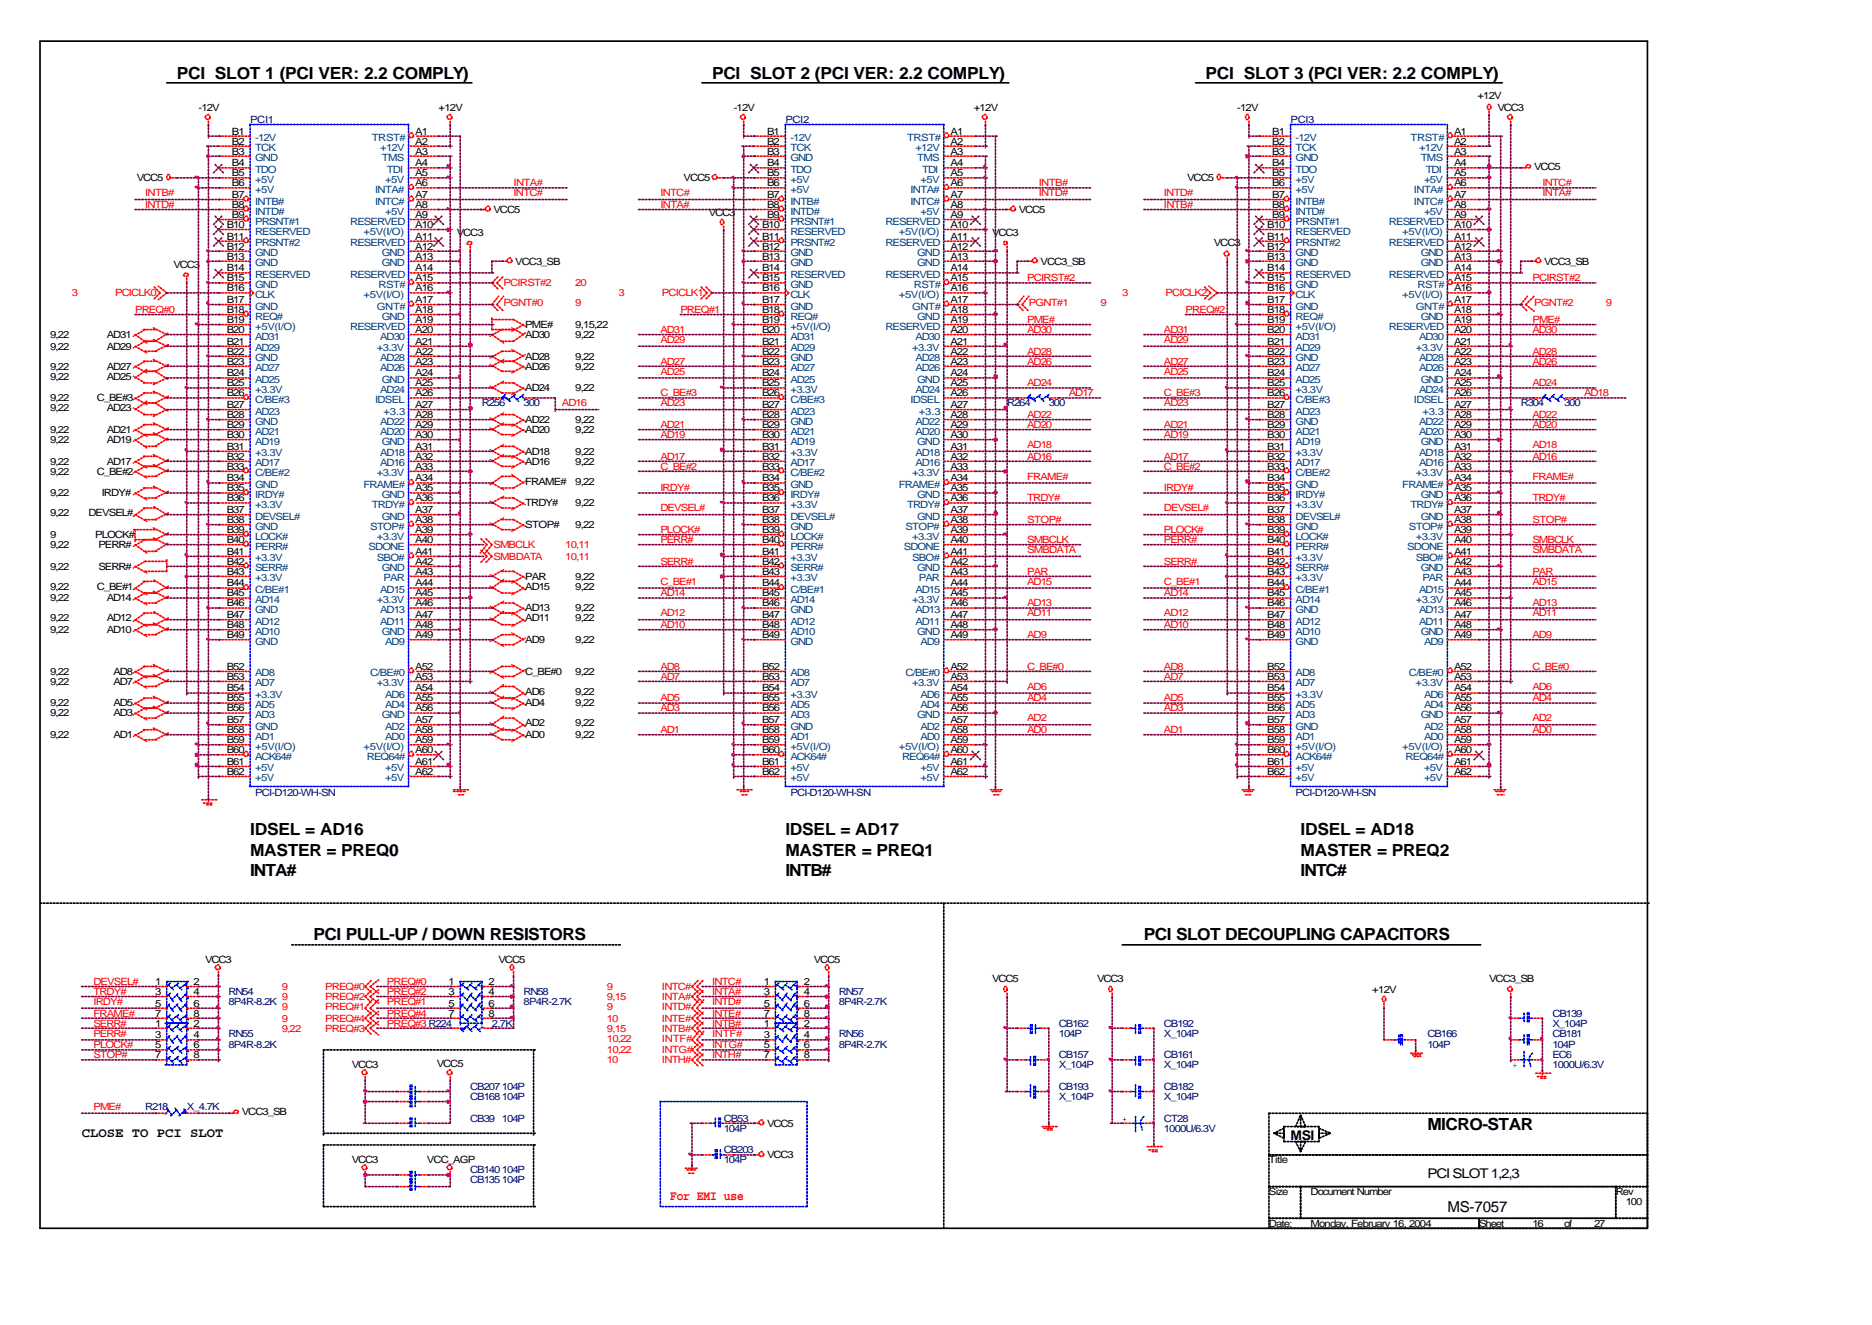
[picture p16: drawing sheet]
<svg xmlns="http://www.w3.org/2000/svg" width="297mm" height="210mm" viewBox="0 0 297 210" stroke-linecap="round" stroke-linejoin="round" font-family="sans-serif">
<defs><g id="words">
<g font-size="2.6">
<text x="28" y="12.6">PCI SLOT 1 (PCI VER: 2.2 COMPLY)</text>
<text x="113" y="12.6">PCI SLOT 2 (PCI VER: 2.2 COMPLY)</text>
<text x="191.3" y="12.6">PCI SLOT 3 (PCI VER: 2.2 COMPLY)</text>
<text x="39.7" y="135.9">MASTER = PREQ0</text>
<text x="39.7" y="132.5">IDSEL = AD16</text>
<text x="124.6" y="132.5">IDSEL = AD17</text>
<text x="124.6" y="135.9">MASTER = PREQ1</text>
<text x="206.4" y="132.5">IDSEL = AD18</text>
<text x="206.4" y="135.9">MASTER = PREQ2</text>
<text x="39.7" y="139.1">INTA#</text>
<text x="124.6" y="139.1">INTB#</text>
<text x="206.4" y="139.1">INTC#</text>
<text x="49.7" y="149.1">PCI PULL-UP / DOWN RESISTORS</text>
<text x="181.5" y="149.1">PCI SLOT DECOUPLING CAPACITORS</text>
<text x="226.5" y="179.3">MICRO-STAR</text>
</g>
<text font-size="2.4" x="229.7" y="192.3">MS-7057</text>
<g font-size="2.1">
<text x="13" y="180.4">CLOSE TO PCI SLOT</text>
<text x="204.8" y="180.9">MSI</text>
<text x="226.5" y="187">PCI SLOT 1,2,3</text>
</g>
<text font-size="2.1" fill="#f00" x="106.4" y="190.4">For EMI use</text>
<g font-size="1.6">
<text x="31.5" y="17.6">-12V</text>
<text x="69.6" y="17.6">+12V</text>
<text x="116.4" y="17.6">-12V</text>
<text x="154.5" y="17.6">+12V</text>
<text x="196.3" y="17.6">-12V</text>
<text x="234.4" y="15.8">+12V</text>
<text x="237.6" y="17.6">VCC3</text>
<text x="36.8" y="21.3">B1</text>
<text x="36.8" y="22.9">B2</text>
<text x="65.9" y="21.3">A1</text>
<text x="65.9" y="22.9">A2</text>
<text x="121.7" y="21.3">B1</text>
<text x="121.7" y="22.9">B2</text>
<text x="150.8" y="21.3">A1</text>
<text x="150.8" y="22.9">A2</text>
<text x="201.9" y="21.3">B1</text>
<text x="201.9" y="22.9">B2</text>
<text x="230.7" y="21.3">A1</text>
<text x="230.7" y="22.9">A2</text>
<text x="21.7" y="28.8">VCC5</text>
<text x="36.8" y="24.5">B3</text>
<text x="36.8" y="26.4">B4</text>
<text x="36.8" y="28">B5</text>
<text x="36.8" y="29.5">B6</text>
<text x="65.9" y="24.5">A3</text>
<text x="65.9" y="26.4">A4</text>
<text x="65.9" y="28">A5</text>
<text x="65.9" y="29.5">A6</text>
<text x="108.5" y="28.8">VCC5</text>
<text x="121.7" y="24.5">B3</text>
<text x="121.7" y="26.4">B4</text>
<text x="121.7" y="28">B5</text>
<text x="121.7" y="29.5">B6</text>
<text x="150.8" y="24.5">A3</text>
<text x="150.8" y="26.4">A4</text>
<text x="150.8" y="28">A5</text>
<text x="150.8" y="29.5">A6</text>
<text x="188.4" y="28.8">VCC5</text>
<text x="201.9" y="24.5">B3</text>
<text x="201.9" y="26.4">B4</text>
<text x="201.9" y="28">B5</text>
<text x="201.9" y="29.5">B6</text>
<text x="230.7" y="24.5">A3</text>
<text x="230.7" y="26.4">A4</text>
<text x="230.7" y="28">A5</text>
<text x="230.7" y="29.5">A6</text>
<text x="243.4" y="26.9">VCC5</text>
<text x="36.8" y="31.4">B7</text>
<text x="36.8" y="33">B8</text>
<text x="36.8" y="34.6">B9</text>
<text x="65.9" y="31.4">A7</text>
<text x="65.9" y="33">A8</text>
<text x="65.9" y="34.6">A9</text>
<text x="78.3" y="33.8">VCC5</text>
<text x="112.4" y="34.3">VCC3</text>
<text x="121.7" y="31.4">B7</text>
<text x="121.7" y="33">B8</text>
<text x="121.7" y="34.6">B9</text>
<text x="150.8" y="31.4">A7</text>
<text x="150.8" y="33">A8</text>
<text x="150.8" y="34.6">A9</text>
<text x="161.7" y="33.8">VCC5</text>
<text x="201.9" y="31.4">B7</text>
<text x="201.9" y="33">B8</text>
<text x="201.9" y="34.6">B9</text>
<text x="230.7" y="31.4">A7</text>
<text x="230.7" y="33">A8</text>
<text x="230.7" y="34.6">A9</text>
<text x="36" y="36.2">B10</text>
<text x="36" y="38">B11</text>
<text x="36" y="39.6">B12</text>
<text x="36" y="41.2">B13</text>
<text x="65.9" y="36.2">A10</text>
<text x="65.9" y="38">A11</text>
<text x="65.9" y="39.6">A12</text>
<text x="65.9" y="41.2">A13</text>
<text x="72.5" y="37.5">VCC3</text>
<text x="81.8" y="42">VCC3_SB</text>
<text x="120.9" y="36.2">B10</text>
<text x="120.9" y="38">B11</text>
<text x="120.9" y="39.6">B12</text>
<text x="120.9" y="41.2">B13</text>
<text x="150.8" y="36.2">A10</text>
<text x="150.8" y="38">A11</text>
<text x="150.8" y="39.6">A12</text>
<text x="150.8" y="41.2">A13</text>
<text x="157.4" y="37.5">VCC3</text>
<text x="165.1" y="42">VCC3_SB</text>
<text x="192.6" y="39.1">VCC3</text>
<text x="201.1" y="36.2">B10</text>
<text x="201.1" y="38">B11</text>
<text x="201.1" y="39.6">B12</text>
<text x="201.1" y="41.2">B13</text>
<text x="230.7" y="36.2">A10</text>
<text x="230.7" y="38">A11</text>
<text x="230.7" y="39.6">A12</text>
<text x="230.7" y="41.2">A13</text>
<text x="245" y="42">VCC3_SB</text>
<text x="27.5" y="42.5">VCC3</text>
<text x="36" y="43">B14</text>
<text x="36" y="44.6">B15</text>
<text x="36" y="46.2">B16</text>
<text x="65.9" y="43">A14</text>
<text x="65.9" y="44.6">A15</text>
<text x="65.9" y="46.2">A16</text>
<text x="120.9" y="43">B14</text>
<text x="120.9" y="44.6">B15</text>
<text x="120.9" y="46.2">B16</text>
<text x="150.8" y="43">A14</text>
<text x="150.8" y="44.6">A15</text>
<text x="150.8" y="46.2">A16</text>
<text x="201.1" y="43">B14</text>
<text x="201.1" y="44.6">B15</text>
<text x="201.1" y="46.2">B16</text>
<text x="230.7" y="43">A14</text>
<text x="230.7" y="44.6">A15</text>
<text x="230.7" y="46.2">A16</text>
<text x="7.9" y="53.6">9,22</text>
<text x="16.9" y="53.6">AD31</text>
<text x="36" y="48.1">B17</text>
<text x="36" y="49.7">B18</text>
<text x="36" y="51.2">B19</text>
<text x="36" y="52.8">B20</text>
<text x="65.9" y="48.1">A17</text>
<text x="65.9" y="49.7">A18</text>
<text x="65.9" y="51.2">A19</text>
<text x="65.9" y="52.8">A20</text>
<text x="83.3" y="53.6">AD30</text>
<text x="83.3" y="52">PME#</text>
<text x="91.3" y="53.6">9,22</text>
<text x="91.3" y="52">9,15,22</text>
<text x="120.9" y="48.1">B17</text>
<text x="120.9" y="49.7">B18</text>
<text x="120.9" y="51.2">B19</text>
<text x="120.9" y="52.8">B20</text>
<text x="150.8" y="48.1">A17</text>
<text x="150.8" y="49.7">A18</text>
<text x="150.8" y="51.2">A19</text>
<text x="150.8" y="52.8">A20</text>
<text x="201.1" y="48.1">B17</text>
<text x="201.1" y="49.7">B18</text>
<text x="201.1" y="51.2">B19</text>
<text x="201.1" y="52.8">B20</text>
<text x="230.7" y="48.1">A17</text>
<text x="230.7" y="49.7">A18</text>
<text x="230.7" y="51.2">A19</text>
<text x="230.7" y="52.8">A20</text>
<text x="7.9" y="55.5">9,22</text>
<text x="7.9" y="58.6">9,22</text>
<text x="16.9" y="55.5">AD29</text>
<text x="16.9" y="58.6">AD27</text>
<text x="36" y="54.7">B21</text>
<text x="36" y="56.3">B22</text>
<text x="36" y="57.9">B23</text>
<text x="36" y="59.7">B24</text>
<text x="65.9" y="54.7">A21</text>
<text x="65.9" y="56.3">A22</text>
<text x="65.9" y="57.9">A23</text>
<text x="65.9" y="59.7">A24</text>
<text x="83.3" y="57.1">AD28</text>
<text x="83.3" y="58.6">AD26</text>
<text x="91.3" y="57.1">9,22</text>
<text x="91.3" y="58.6">9,22</text>
<text x="120.9" y="54.7">B21</text>
<text x="120.9" y="56.3">B22</text>
<text x="120.9" y="57.9">B23</text>
<text x="120.9" y="59.7">B24</text>
<text x="150.8" y="54.7">A21</text>
<text x="150.8" y="56.3">A22</text>
<text x="150.8" y="57.9">A23</text>
<text x="150.8" y="59.7">A24</text>
<text x="201.1" y="54.7">B21</text>
<text x="201.1" y="56.3">B22</text>
<text x="201.1" y="57.9">B23</text>
<text x="201.1" y="59.7">B24</text>
<text x="230.7" y="54.7">A21</text>
<text x="230.7" y="56.3">A22</text>
<text x="230.7" y="57.9">A23</text>
<text x="230.7" y="59.7">A24</text>
<text x="7.9" y="63.7">9,22</text>
<text x="7.9" y="60.2">9,22</text>
<text x="7.9" y="65.3">9,22</text>
<text x="15.3" y="63.7">C_BE#3</text>
<text x="16.9" y="60.2">AD25</text>
<text x="16.9" y="65.3">AD23</text>
<text x="36" y="61.3">B25</text>
<text x="36" y="62.9">B26</text>
<text x="36" y="64.7">B27</text>
<text x="65.9" y="61.3">A25</text>
<text x="65.9" y="62.9">A26</text>
<text x="65.9" y="64.7">A27</text>
<text x="83.3" y="62.1">AD24</text>
<text x="91.3" y="62.1">9,22</text>
<text x="120.9" y="61.3">B25</text>
<text x="120.9" y="62.9">B26</text>
<text x="120.9" y="64.7">B27</text>
<text x="150.8" y="61.3">A25</text>
<text x="150.8" y="62.9">A26</text>
<text x="150.8" y="64.7">A27</text>
<text x="201.1" y="61.3">B25</text>
<text x="201.1" y="62.9">B26</text>
<text x="201.1" y="64.7">B27</text>
<text x="230.7" y="61.3">A25</text>
<text x="230.7" y="62.9">A26</text>
<text x="230.7" y="64.7">A27</text>
<text x="7.9" y="68.7">9,22</text>
<text x="7.9" y="70.3">9,22</text>
<text x="16.9" y="68.7">AD21</text>
<text x="16.9" y="70.3">AD19</text>
<text x="36" y="66.3">B28</text>
<text x="36" y="67.9">B29</text>
<text x="36" y="69.5">B30</text>
<text x="36" y="71.3">B31</text>
<text x="65.9" y="66.3">A28</text>
<text x="65.9" y="67.9">A29</text>
<text x="65.9" y="69.5">A30</text>
<text x="65.9" y="71.3">A31</text>
<text x="83.3" y="68.7">AD20</text>
<text x="83.3" y="67.1">AD22</text>
<text x="91.3" y="68.7">9,22</text>
<text x="91.3" y="67.1">9,22</text>
<text x="120.9" y="66.3">B28</text>
<text x="120.9" y="67.9">B29</text>
<text x="120.9" y="69.5">B30</text>
<text x="120.9" y="71.3">B31</text>
<text x="150.8" y="66.3">A28</text>
<text x="150.8" y="67.9">A29</text>
<text x="150.8" y="69.5">A30</text>
<text x="150.8" y="71.3">A31</text>
<text x="201.1" y="66.3">B28</text>
<text x="201.1" y="67.9">B29</text>
<text x="201.1" y="69.5">B30</text>
<text x="201.1" y="71.3">B31</text>
<text x="230.7" y="66.3">A28</text>
<text x="230.7" y="67.9">A29</text>
<text x="230.7" y="69.5">A30</text>
<text x="230.7" y="71.3">A31</text>
<text x="7.9" y="75.3">9,22</text>
<text x="7.9" y="73.7">9,22</text>
<text x="15.3" y="75.3">C_BE#2</text>
<text x="16.9" y="73.7">AD17</text>
<text x="36" y="72.9">B32</text>
<text x="36" y="74.5">B33</text>
<text x="36" y="76.4">B34</text>
<text x="36" y="78">B35</text>
<text x="65.9" y="72.9">A32</text>
<text x="65.9" y="74.5">A33</text>
<text x="65.9" y="76.4">A34</text>
<text x="65.9" y="78">A35</text>
<text x="83.3" y="73.7">AD16</text>
<text x="83.3" y="76.9">FRAME#</text>
<text x="83.3" y="72.1">AD18</text>
<text x="91.3" y="73.7">9,22</text>
<text x="91.3" y="76.9">9,22</text>
<text x="91.3" y="72.1">9,22</text>
<text x="120.9" y="72.9">B32</text>
<text x="120.9" y="74.5">B33</text>
<text x="120.9" y="76.4">B34</text>
<text x="120.9" y="78">B35</text>
<text x="150.8" y="72.9">A32</text>
<text x="150.8" y="74.5">A33</text>
<text x="150.8" y="76.4">A34</text>
<text x="150.8" y="78">A35</text>
<text x="201.1" y="72.9">B32</text>
<text x="201.1" y="74.5">B33</text>
<text x="201.1" y="76.4">B34</text>
<text x="201.1" y="78">B35</text>
<text x="230.7" y="72.9">A32</text>
<text x="230.7" y="74.5">A33</text>
<text x="230.7" y="76.4">A34</text>
<text x="230.7" y="78">A35</text>
<text x="7.9" y="81.9">9,22</text>
<text x="7.9" y="78.8">9,22</text>
<text x="14" y="81.9">DEVSEL#</text>
<text x="16.1" y="78.8">IRDY#</text>
<text x="36" y="79.6">B36</text>
<text x="36" y="81.4">B37</text>
<text x="36" y="83">B38</text>
<text x="65.9" y="79.6">A36</text>
<text x="65.9" y="81.4">A37</text>
<text x="65.9" y="83">A38</text>
<text x="83.3" y="80.3">TRDY#</text>
<text x="83.3" y="83.8">STOP#</text>
<text x="91.3" y="80.3">9,22</text>
<text x="91.3" y="83.8">9,22</text>
<text x="120.9" y="79.6">B36</text>
<text x="120.9" y="81.4">B37</text>
<text x="120.9" y="83">B38</text>
<text x="150.8" y="79.6">A36</text>
<text x="150.8" y="81.4">A37</text>
<text x="150.8" y="83">A38</text>
<text x="201.1" y="79.6">B36</text>
<text x="201.1" y="81.4">B37</text>
<text x="201.1" y="83">B38</text>
<text x="230.7" y="79.6">A36</text>
<text x="230.7" y="81.4">A37</text>
<text x="230.7" y="83">A38</text>
<text x="7.9" y="87">9,22</text>
<text x="7.9" y="85.4">9</text>
<text x="15.1" y="85.4">PLOCK#</text>
<text x="15.6" y="87">PERR#</text>
<text x="36" y="84.6">B39</text>
<text x="36" y="86.2">B40</text>
<text x="36" y="88">B41</text>
<text x="36" y="89.6">B42</text>
<text x="65.9" y="84.6">A39</text>
<text x="65.9" y="86.2">A40</text>
<text x="65.9" y="88">A41</text>
<text x="65.9" y="89.6">A42</text>
<text x="120.9" y="84.6">B39</text>
<text x="120.9" y="86.2">B40</text>
<text x="120.9" y="88">B41</text>
<text x="120.9" y="89.6">B42</text>
<text x="150.8" y="84.6">A39</text>
<text x="150.8" y="86.2">A40</text>
<text x="150.8" y="88">A41</text>
<text x="150.8" y="89.6">A42</text>
<text x="201.1" y="84.6">B39</text>
<text x="201.1" y="86.2">B40</text>
<text x="201.1" y="88">B41</text>
<text x="201.1" y="89.6">B42</text>
<text x="230.7" y="84.6">A39</text>
<text x="230.7" y="86.2">A40</text>
<text x="230.7" y="88">A41</text>
<text x="230.7" y="89.6">A42</text>
<text x="7.9" y="93.6">9,22</text>
<text x="7.9" y="90.4">9,22</text>
<text x="7.9" y="95.4">9,22</text>
<text x="15.3" y="93.6">C_BE#1</text>
<text x="15.6" y="90.4">SERR#</text>
<text x="16.9" y="95.4">AD14</text>
<text x="36" y="91.2">B43</text>
<text x="36" y="93">B44</text>
<text x="36" y="94.6">B45</text>
<text x="65.9" y="91.2">A43</text>
<text x="65.9" y="93">A44</text>
<text x="65.9" y="94.6">A45</text>
<text x="83.3" y="92">PAR</text>
<text x="83.3" y="93.6">AD15</text>
<text x="91.3" y="92">9,22</text>
<text x="91.3" y="93.6">9,22</text>
<text x="120.9" y="91.2">B43</text>
<text x="120.9" y="93">B44</text>
<text x="120.9" y="94.6">B45</text>
<text x="150.8" y="91.2">A43</text>
<text x="150.8" y="93">A44</text>
<text x="150.8" y="94.6">A45</text>
<text x="201.1" y="91.2">B43</text>
<text x="201.1" y="93">B44</text>
<text x="201.1" y="94.6">B45</text>
<text x="230.7" y="91.2">A43</text>
<text x="230.7" y="93">A44</text>
<text x="230.7" y="94.6">A45</text>
<text x="7.9" y="98.6">9,22</text>
<text x="7.9" y="100.5">9,22</text>
<text x="16.9" y="98.6">AD12</text>
<text x="16.9" y="100.5">AD10</text>
<text x="36" y="96.2">B46</text>
<text x="36" y="98.1">B47</text>
<text x="36" y="99.7">B48</text>
<text x="36" y="101.2">B49</text>
<text x="65.9" y="96.2">A46</text>
<text x="65.9" y="98.1">A47</text>
<text x="65.9" y="99.7">A48</text>
<text x="65.9" y="101.2">A49</text>
<text x="83.3" y="98.6">AD11</text>
<text x="83.3" y="97">AD13</text>
<text x="91.3" y="98.6">9,22</text>
<text x="91.3" y="97">9,22</text>
<text x="120.9" y="96.2">B46</text>
<text x="120.9" y="98.1">B47</text>
<text x="120.9" y="99.7">B48</text>
<text x="120.9" y="101.2">B49</text>
<text x="150.8" y="96.2">A46</text>
<text x="150.8" y="98.1">A47</text>
<text x="150.8" y="99.7">A48</text>
<text x="150.8" y="101.2">A49</text>
<text x="201.1" y="96.2">B46</text>
<text x="201.1" y="98.1">B47</text>
<text x="201.1" y="99.7">B48</text>
<text x="201.1" y="101.2">B49</text>
<text x="230.7" y="96.2">A46</text>
<text x="230.7" y="98.1">A47</text>
<text x="230.7" y="99.7">A48</text>
<text x="230.7" y="101.2">A49</text>
<text x="7.9" y="107.1">9,22</text>
<text x="18" y="107.1">AD8</text>
<text x="36" y="106.3">B52</text>
<text x="36" y="107.9">B53</text>
<text x="65.9" y="106.3">A52</text>
<text x="65.9" y="107.9">A53</text>
<text x="83.3" y="107.1">C_BE#0</text>
<text x="83.3" y="102">AD9</text>
<text x="91.3" y="107.1">9,22</text>
<text x="91.3" y="102">9,22</text>
<text x="120.9" y="106.3">B52</text>
<text x="120.9" y="107.9">B53</text>
<text x="150.8" y="106.3">A52</text>
<text x="150.8" y="107.9">A53</text>
<text x="201.1" y="106.3">B52</text>
<text x="201.1" y="107.9">B53</text>
<text x="230.7" y="106.3">A52</text>
<text x="230.7" y="107.9">A53</text>
<text x="7.9" y="108.7">9,22</text>
<text x="7.9" y="112.1">9,22</text>
<text x="7.9" y="113.7">9,22</text>
<text x="18" y="108.7">AD7</text>
<text x="18" y="112.1">AD5</text>
<text x="18" y="113.7">AD3</text>
<text x="36" y="109.7">B54</text>
<text x="36" y="111.3">B55</text>
<text x="36" y="112.9">B56</text>
<text x="65.9" y="109.7">A54</text>
<text x="65.9" y="111.3">A55</text>
<text x="65.9" y="112.9">A56</text>
<text x="83.3" y="110.2">AD6</text>
<text x="83.3" y="112.1">AD4</text>
<text x="91.3" y="110.2">9,22</text>
<text x="91.3" y="112.1">9,22</text>
<text x="120.9" y="109.7">B54</text>
<text x="120.9" y="111.3">B55</text>
<text x="120.9" y="112.9">B56</text>
<text x="150.8" y="109.7">A54</text>
<text x="150.8" y="111.3">A55</text>
<text x="150.8" y="112.9">A56</text>
<text x="201.1" y="109.7">B54</text>
<text x="201.1" y="111.3">B55</text>
<text x="201.1" y="112.9">B56</text>
<text x="230.7" y="109.7">A54</text>
<text x="230.7" y="111.3">A55</text>
<text x="230.7" y="112.9">A56</text>
<text x="7.9" y="117.1">9,22</text>
<text x="18" y="117.1">AD1</text>
<text x="36" y="114.7">B57</text>
<text x="36" y="116.3">B58</text>
<text x="36" y="117.9">B59</text>
<text x="36" y="119.5">B60</text>
<text x="65.9" y="114.7">A57</text>
<text x="65.9" y="116.3">A58</text>
<text x="65.9" y="117.9">A59</text>
<text x="65.9" y="119.5">A60</text>
<text x="83.3" y="117.1">AD0</text>
<text x="83.3" y="115.3">AD2</text>
<text x="91.3" y="117.1">9,22</text>
<text x="91.3" y="115.3">9,22</text>
<text x="120.9" y="114.7">B57</text>
<text x="120.9" y="116.3">B58</text>
<text x="120.9" y="117.9">B59</text>
<text x="120.9" y="119.5">B60</text>
<text x="150.8" y="114.7">A57</text>
<text x="150.8" y="116.3">A58</text>
<text x="150.8" y="117.9">A59</text>
<text x="150.8" y="119.5">A60</text>
<text x="201.1" y="114.7">B57</text>
<text x="201.1" y="116.3">B58</text>
<text x="201.1" y="117.9">B59</text>
<text x="201.1" y="119.5">B60</text>
<text x="230.7" y="114.7">A57</text>
<text x="230.7" y="116.3">A58</text>
<text x="230.7" y="117.9">A59</text>
<text x="230.7" y="119.5">A60</text>
<text x="36" y="121.4">B61</text>
<text x="36" y="122.9">B62</text>
<text x="65.9" y="121.4">A61</text>
<text x="65.9" y="122.9">A62</text>
<text x="120.9" y="121.4">B61</text>
<text x="120.9" y="122.9">B62</text>
<text x="150.8" y="121.4">A61</text>
<text x="150.8" y="122.9">A62</text>
<text x="201.1" y="121.4">B61</text>
<text x="201.1" y="122.9">B62</text>
<text x="230.7" y="121.4">A61</text>
<text x="230.7" y="122.9">A62</text>
<text x="32.5" y="152.8">VCC3</text>
<text x="79.1" y="152.8">VCC5</text>
<text x="129.1" y="152.8">VCC5</text>
<text x="157.4" y="155.8">VCC5</text>
<text x="174.1" y="155.8">VCC3</text>
<text x="236.3" y="155.8">VCC3_SB</text>
<text x="24.6" y="156.3">1</text>
<text x="24.6" y="157.9">3</text>
<text x="24.6" y="159.7">5</text>
<text x="24.6" y="161.3">7</text>
<text x="30.7" y="156.3">2</text>
<text x="30.7" y="157.9">4</text>
<text x="30.7" y="159.7">6</text>
<text x="30.7" y="161.3">8</text>
<text x="71.2" y="156.3">1</text>
<text x="71.2" y="157.9">3</text>
<text x="71.2" y="159.7">5</text>
<text x="71.2" y="161.3">7</text>
<text x="77.5" y="156.3">2</text>
<text x="77.5" y="157.9">4</text>
<text x="77.5" y="159.7">6</text>
<text x="77.5" y="161.3">8</text>
<text x="121.2" y="156.3">1</text>
<text x="121.2" y="157.9">3</text>
<text x="121.2" y="159.7">5</text>
<text x="121.2" y="161.3">7</text>
<text x="127.5" y="156.3">2</text>
<text x="127.5" y="157.9">4</text>
<text x="127.5" y="159.7">6</text>
<text x="127.5" y="161.3">8</text>
<text x="217.8" y="157.6">+12V</text>
<text x="24.6" y="162.9">1</text>
<text x="24.6" y="164.7">3</text>
<text x="24.6" y="166.3">5</text>
<text x="24.6" y="167.9">7</text>
<text x="30.7" y="162.9">2</text>
<text x="30.7" y="164.7">4</text>
<text x="30.7" y="166.3">6</text>
<text x="30.7" y="167.9">8</text>
<text x="121.2" y="162.9">1</text>
<text x="121.2" y="164.7">3</text>
<text x="121.2" y="166.3">5</text>
<text x="121.2" y="167.9">7</text>
<text x="127.5" y="162.9">2</text>
<text x="127.5" y="164.7">4</text>
<text x="127.5" y="166.3">6</text>
<text x="127.5" y="167.9">8</text>
<text x="55.8" y="169.5">VCC3</text>
<text x="69.3" y="169.2">VCC5</text>
<text x="38.4" y="176.9">VCC3_SB</text>
<text x="121.7" y="178.8">VCC5</text>
<text x="55.8" y="184.6">VCC3</text>
<text x="67.7" y="184.6">VCC_AGP</text>
<text x="121.7" y="183.8">VCC3</text>
<text x="201.3" y="184.6">Title</text>
<text x="201.3" y="189.6">Size</text>
<text x="208" y="189.6">Document Number</text>
<text x="256.4" y="189.6">Rev</text>
<text x="258" y="191.2">100</text>
<text x="201.3" y="194.6">Date:</text>
<text x="208" y="194.6">Monday, February 16, 2004</text>
<text x="234.7" y="194.6">Sheet</text>
<text x="243.2" y="194.6">16</text>
<text x="248.2" y="194.6">of</text>
<text x="252.9" y="194.6">27</text>
</g>
<g font-size="1.6" fill="#000080">
<text x="39.7" y="19.5">PCI1</text>
<text x="124.6" y="19.5">PCI2</text>
<text x="204.8" y="19.5">PCI3</text>
<text x="76.5" y="64.5">R256</text>
<text x="83.1" y="64.5">300</text>
<text x="159.8" y="64.5">R264</text>
<text x="166.4" y="64.5">300</text>
<text x="241.3" y="64.5">R304</text>
<text x="248.2" y="64.5">300</text>
<text x="40.5" y="126.4">PCI-D120-WH-SN</text>
<text x="125.4" y="126.4">PCI-D120-WH-SN</text>
<text x="205.6" y="126.4">PCI-D120-WH-SN</text>
<text x="36.2" y="157.9">RN54</text>
<text x="36.2" y="159.5">8P4R-8.2K</text>
<text x="83.1" y="157.9">RN58</text>
<text x="83.1" y="159.5">8P4R-2.7K</text>
<text x="133.1" y="157.9">RN57</text>
<text x="133.1" y="159.5">8P4R-2.7K</text>
<text x="246.3" y="161.3">CB139</text>
<text x="36.2" y="164.5">RN55</text>
<text x="36.2" y="166.3">8P4R-8.2K</text>
<text x="78.1" y="162.9">2.7K</text>
<text x="133.1" y="164.5">RN56</text>
<text x="133.1" y="166.3">8P4R-2.7K</text>
<text x="168" y="162.9">CB162</text>
<text x="168" y="164.5">104P</text>
<text x="168" y="167.9">CB157</text>
<text x="184.7" y="167.9">CB161</text>
<text x="184.7" y="162.9">CB192</text>
<text x="184.7" y="164.5">X_104P</text>
<text x="226.5" y="164.5">CB166</text>
<text x="226.5" y="166.3">104P</text>
<text x="246.3" y="164.5">CB181</text>
<text x="246.3" y="166.3">104P</text>
<text x="246.3" y="162.9">X_104P</text>
<text x="246.3" y="167.9">EC6</text>
<text x="74.6" y="172.9">CB207104P</text>
<text x="168" y="172.9">CB193</text>
<text x="168" y="169.5">X_104P</text>
<text x="184.7" y="169.5">X_104P</text>
<text x="184.7" y="172.9">CB182</text>
<text x="246.3" y="169.5">1000U/6.3V</text>
<text x="23" y="176.1">R218</text>
<text x="29.6" y="176.1">X_4.7K</text>
<text x="74.6" y="178">CB39</text>
<text x="74.6" y="174.5">CB168104P</text>
<text x="79.6" y="178">104P</text>
<text x="114.8" y="178">CB53</text>
<text x="114.8" y="179.6">104P</text>
<text x="168" y="174.5">X_104P</text>
<text x="184.7" y="178">CT28</text>
<text x="184.7" y="179.6">1000U/6.3V</text>
<text x="184.7" y="174.5">X_104P</text>
<text x="114.8" y="183">CB203</text>
<text x="114.8" y="184.6">104P</text>
<text x="74.6" y="187.8">CB135104P</text>
<text x="74.6" y="186.2">CB140104P</text>
</g>
<g font-size="1.6" fill="#004080">
<text x="40.5" y="22.4">-12V</text>
<text x="40.5" y="24">TCK</text>
<text x="59" y="22.4">TRST#</text>
<text x="60.3" y="24">+12V</text>
<text x="125.4" y="22.4">-12V</text>
<text x="125.4" y="24">TCK</text>
<text x="143.9" y="22.4">TRST#</text>
<text x="145.3" y="24">+12V</text>
<text x="205.6" y="22.4">-12V</text>
<text x="205.6" y="24">TCK</text>
<text x="223.8" y="22.4">TRST#</text>
<text x="225.2" y="24">+12V</text>
<text x="40.5" y="25.6">GND</text>
<text x="40.5" y="27.4">TDO</text>
<text x="40.5" y="29">+5V</text>
<text x="60.6" y="25.6">TMS</text>
<text x="61.1" y="29">+5V</text>
<text x="61.4" y="27.4">TDI</text>
<text x="125.4" y="25.6">GND</text>
<text x="125.4" y="27.4">TDO</text>
<text x="125.4" y="29">+5V</text>
<text x="145.5" y="25.6">TMS</text>
<text x="146" y="29">+5V</text>
<text x="146.3" y="27.4">TDI</text>
<text x="205.6" y="25.6">GND</text>
<text x="205.6" y="27.4">TDO</text>
<text x="205.6" y="29">+5V</text>
<text x="225.4" y="25.6">TMS</text>
<text x="226" y="29">+5V</text>
<text x="226.2" y="27.4">TDI</text>
<text x="40.5" y="30.6">+5V</text>
<text x="40.5" y="32.5">INTB#</text>
<text x="40.5" y="34">INTD#</text>
<text x="40.5" y="35.6">PRSNT#1</text>
<text x="55.6" y="35.6">RESERVED</text>
<text x="59.5" y="30.6">INTA#</text>
<text x="59.5" y="32.5">INTC#</text>
<text x="61.1" y="34">+5V</text>
<text x="125.4" y="30.6">+5V</text>
<text x="125.4" y="32.5">INTB#</text>
<text x="125.4" y="34">INTD#</text>
<text x="125.4" y="35.6">PRSNT#1</text>
<text x="140.5" y="35.6">RESERVED</text>
<text x="144.5" y="30.6">INTA#</text>
<text x="144.5" y="32.5">INTC#</text>
<text x="146" y="34">+5V</text>
<text x="205.6" y="30.6">+5V</text>
<text x="205.6" y="32.5">INTB#</text>
<text x="205.6" y="34">INTD#</text>
<text x="205.6" y="35.6">PRSNT#1</text>
<text x="220.4" y="35.6">RESERVED</text>
<text x="224.4" y="30.6">INTA#</text>
<text x="224.4" y="32.5">INTC#</text>
<text x="226" y="34">+5V</text>
<text x="40.5" y="37.2">RESERVED</text>
<text x="40.5" y="39.1">PRSNT#2</text>
<text x="40.5" y="40.7">GND</text>
<text x="55.6" y="39.1">RESERVED</text>
<text x="57.7" y="37.2">+5V(I/O)</text>
<text x="60.6" y="40.7">GND</text>
<text x="125.4" y="37.2">RESERVED</text>
<text x="125.4" y="39.1">PRSNT#2</text>
<text x="125.4" y="40.7">GND</text>
<text x="140.5" y="39.1">RESERVED</text>
<text x="142.6" y="37.2">+5V(I/O)</text>
<text x="145.5" y="40.7">GND</text>
<text x="205.6" y="37.2">RESERVED</text>
<text x="205.6" y="39.1">PRSNT#2</text>
<text x="205.6" y="40.7">GND</text>
<text x="220.4" y="39.1">RESERVED</text>
<text x="222.5" y="37.2">+5V(I/O)</text>
<text x="225.4" y="40.7">GND</text>
<text x="40.5" y="42.2">GND</text>
<text x="40.5" y="44.1">RESERVED</text>
<text x="40.5" y="45.7">GND</text>
<text x="40.5" y="47.3">CLK</text>
<text x="55.6" y="44.1">RESERVED</text>
<text x="57.7" y="47.3">+5V(I/O)</text>
<text x="60.1" y="45.7">RST#</text>
<text x="60.6" y="42.2">GND</text>
<text x="125.4" y="42.2">GND</text>
<text x="125.4" y="44.1">RESERVED</text>
<text x="125.4" y="45.7">GND</text>
<text x="125.4" y="47.3">CLK</text>
<text x="140.5" y="44.1">RESERVED</text>
<text x="142.6" y="47.3">+5V(I/O)</text>
<text x="145" y="45.7">RST#</text>
<text x="145.5" y="42.2">GND</text>
<text x="205.6" y="42.2">GND</text>
<text x="205.6" y="44.1">RESERVED</text>
<text x="205.6" y="45.7">GND</text>
<text x="205.6" y="47.3">CLK</text>
<text x="220.4" y="44.1">RESERVED</text>
<text x="222.5" y="47.3">+5V(I/O)</text>
<text x="224.9" y="45.7">RST#</text>
<text x="225.4" y="42.2">GND</text>
<text x="40.5" y="49.1">GND</text>
<text x="40.5" y="50.7">REQ#</text>
<text x="40.5" y="52.3">+5V(I/O)</text>
<text x="40.5" y="53.9">AD31</text>
<text x="55.6" y="52.3">RESERVED</text>
<text x="59.8" y="49.1">GNT#</text>
<text x="60.3" y="53.9">AD30</text>
<text x="60.6" y="50.7">GND</text>
<text x="125.4" y="49.1">GND</text>
<text x="125.4" y="50.7">REQ#</text>
<text x="125.4" y="52.3">+5V(I/O)</text>
<text x="125.4" y="53.9">AD31</text>
<text x="140.5" y="52.3">RESERVED</text>
<text x="144.7" y="49.1">GNT#</text>
<text x="145.3" y="53.9">AD30</text>
<text x="145.5" y="50.7">GND</text>
<text x="205.6" y="49.1">GND</text>
<text x="205.6" y="50.7">REQ#</text>
<text x="205.6" y="52.3">+5V(I/O)</text>
<text x="205.6" y="53.9">AD31</text>
<text x="220.4" y="52.3">RESERVED</text>
<text x="224.6" y="49.1">GNT#</text>
<text x="225.2" y="53.9">AD30</text>
<text x="225.4" y="50.7">GND</text>
<text x="40.5" y="55.7">AD29</text>
<text x="40.5" y="57.3">GND</text>
<text x="40.5" y="58.9">AD27</text>
<text x="59.8" y="55.7">+3.3V</text>
<text x="60.3" y="57.3">AD28</text>
<text x="60.3" y="58.9">AD26</text>
<text x="125.4" y="55.7">AD29</text>
<text x="125.4" y="57.3">GND</text>
<text x="125.4" y="58.9">AD27</text>
<text x="144.7" y="55.7">+3.3V</text>
<text x="145.3" y="57.3">AD28</text>
<text x="145.3" y="58.9">AD26</text>
<text x="205.6" y="55.7">AD29</text>
<text x="205.6" y="57.3">GND</text>
<text x="205.6" y="58.9">AD27</text>
<text x="224.6" y="55.7">+3.3V</text>
<text x="225.2" y="57.3">AD28</text>
<text x="225.2" y="58.9">AD26</text>
<text x="40.5" y="60.8">AD25</text>
<text x="40.5" y="62.4">+3.3V</text>
<text x="40.5" y="63.9">C/BE#3</text>
<text x="40.5" y="65.8">AD23</text>
<text x="59.5" y="63.9">IDSEL</text>
<text x="60.3" y="62.4">AD24</text>
<text x="60.6" y="60.8">GND</text>
<text x="60.9" y="65.8">+3.3</text>
<text x="125.4" y="60.8">AD25</text>
<text x="125.4" y="62.4">+3.3V</text>
<text x="125.4" y="63.9">C/BE#3</text>
<text x="125.4" y="65.8">AD23</text>
<text x="144.5" y="63.9">IDSEL</text>
<text x="145.3" y="62.4">AD24</text>
<text x="145.5" y="60.8">GND</text>
<text x="145.8" y="65.8">+3.3</text>
<text x="205.6" y="60.8">AD25</text>
<text x="205.6" y="62.4">+3.3V</text>
<text x="205.6" y="63.9">C/BE#3</text>
<text x="205.6" y="65.8">AD23</text>
<text x="224.4" y="63.9">IDSEL</text>
<text x="225.2" y="62.4">AD24</text>
<text x="225.4" y="60.8">GND</text>
<text x="225.7" y="65.8">+3.3</text>
<text x="40.5" y="67.4">GND</text>
<text x="40.5" y="69">AD21</text>
<text x="40.5" y="70.6">AD19</text>
<text x="60.3" y="67.4">AD22</text>
<text x="60.3" y="69">AD20</text>
<text x="60.6" y="70.6">GND</text>
<text x="125.4" y="67.4">GND</text>
<text x="125.4" y="69">AD21</text>
<text x="125.4" y="70.6">AD19</text>
<text x="145.3" y="67.4">AD22</text>
<text x="145.3" y="69">AD20</text>
<text x="145.5" y="70.6">GND</text>
<text x="205.6" y="67.4">GND</text>
<text x="205.6" y="69">AD21</text>
<text x="205.6" y="70.6">AD19</text>
<text x="225.2" y="67.4">AD22</text>
<text x="225.2" y="69">AD20</text>
<text x="225.4" y="70.6">GND</text>
<text x="40.5" y="72.4">+3.3V</text>
<text x="40.5" y="74">AD17</text>
<text x="40.5" y="75.6">C/BE#2</text>
<text x="40.5" y="77.4">GND</text>
<text x="57.7" y="77.4">FRAME#</text>
<text x="59.8" y="75.6">+3.3V</text>
<text x="60.3" y="72.4">AD18</text>
<text x="60.3" y="74">AD16</text>
<text x="125.4" y="72.4">+3.3V</text>
<text x="125.4" y="74">AD17</text>
<text x="125.4" y="75.6">C/BE#2</text>
<text x="125.4" y="77.4">GND</text>
<text x="142.6" y="77.4">FRAME#</text>
<text x="144.7" y="75.6">+3.3V</text>
<text x="145.3" y="72.4">AD18</text>
<text x="145.3" y="74">AD16</text>
<text x="205.6" y="72.4">+3.3V</text>
<text x="205.6" y="74">AD17</text>
<text x="205.6" y="75.6">C/BE#2</text>
<text x="205.6" y="77.4">GND</text>
<text x="222.5" y="77.4">FRAME#</text>
<text x="224.6" y="75.6">+3.3V</text>
<text x="225.2" y="72.4">AD18</text>
<text x="225.2" y="74">AD16</text>
<text x="40.5" y="79">IRDY#</text>
<text x="40.5" y="80.6">+3.3V</text>
<text x="40.5" y="82.5">DEVSEL#</text>
<text x="59" y="80.6">TRDY#</text>
<text x="60.6" y="79">GND</text>
<text x="60.6" y="82.5">GND</text>
<text x="125.4" y="79">IRDY#</text>
<text x="125.4" y="80.6">+3.3V</text>
<text x="125.4" y="82.5">DEVSEL#</text>
<text x="143.9" y="80.6">TRDY#</text>
<text x="145.5" y="79">GND</text>
<text x="145.5" y="82.5">GND</text>
<text x="205.6" y="79">IRDY#</text>
<text x="205.6" y="80.6">+3.3V</text>
<text x="205.6" y="82.5">DEVSEL#</text>
<text x="223.8" y="80.6">TRDY#</text>
<text x="225.4" y="79">GND</text>
<text x="225.4" y="82.5">GND</text>
<text x="40.5" y="84">GND</text>
<text x="40.5" y="85.6">LOCK#</text>
<text x="40.5" y="87.2">PERR#</text>
<text x="40.5" y="89.1">+3.3V</text>
<text x="58.5" y="87.2">SDONE</text>
<text x="58.7" y="84">STOP#</text>
<text x="59.8" y="85.6">+3.3V</text>
<text x="59.8" y="89.1">SBO#</text>
<text x="125.4" y="84">GND</text>
<text x="125.4" y="85.6">LOCK#</text>
<text x="125.4" y="87.2">PERR#</text>
<text x="125.4" y="89.1">+3.3V</text>
<text x="143.4" y="87.2">SDONE</text>
<text x="143.7" y="84">STOP#</text>
<text x="144.7" y="85.6">+3.3V</text>
<text x="144.7" y="89.1">SBO#</text>
<text x="205.6" y="84">GND</text>
<text x="205.6" y="85.6">LOCK#</text>
<text x="205.6" y="87.2">PERR#</text>
<text x="205.6" y="89.1">+3.3V</text>
<text x="223.3" y="87.2">SDONE</text>
<text x="223.6" y="84">STOP#</text>
<text x="224.6" y="85.6">+3.3V</text>
<text x="224.6" y="89.1">SBO#</text>
<text x="40.5" y="90.7">SERR#</text>
<text x="40.5" y="92.3">+3.3V</text>
<text x="40.5" y="94.1">C/BE#1</text>
<text x="40.5" y="95.7">AD14</text>
<text x="59.8" y="95.7">+3.3V</text>
<text x="60.3" y="94.1">AD15</text>
<text x="60.6" y="90.7">GND</text>
<text x="60.9" y="92.3">PAR</text>
<text x="125.4" y="90.7">SERR#</text>
<text x="125.4" y="92.3">+3.3V</text>
<text x="125.4" y="94.1">C/BE#1</text>
<text x="125.4" y="95.7">AD14</text>
<text x="144.7" y="95.7">+3.3V</text>
<text x="145.3" y="94.1">AD15</text>
<text x="145.5" y="90.7">GND</text>
<text x="145.8" y="92.3">PAR</text>
<text x="205.6" y="90.7">SERR#</text>
<text x="205.6" y="92.3">+3.3V</text>
<text x="205.6" y="94.1">C/BE#1</text>
<text x="205.6" y="95.7">AD14</text>
<text x="224.6" y="95.7">+3.3V</text>
<text x="225.2" y="94.1">AD15</text>
<text x="225.4" y="90.7">GND</text>
<text x="225.7" y="92.3">PAR</text>
<text x="40.5" y="97.3">GND</text>
<text x="40.5" y="99.1">AD12</text>
<text x="40.5" y="100.7">AD10</text>
<text x="60.3" y="97.3">AD13</text>
<text x="60.3" y="99.1">AD11</text>
<text x="60.6" y="100.7">GND</text>
<text x="125.4" y="97.3">GND</text>
<text x="125.4" y="99.1">AD12</text>
<text x="125.4" y="100.7">AD10</text>
<text x="145.3" y="97.3">AD13</text>
<text x="145.3" y="99.1">AD11</text>
<text x="145.5" y="100.7">GND</text>
<text x="205.6" y="97.3">GND</text>
<text x="205.6" y="99.1">AD12</text>
<text x="205.6" y="100.7">AD10</text>
<text x="225.2" y="97.3">AD13</text>
<text x="225.2" y="99.1">AD11</text>
<text x="225.4" y="100.7">GND</text>
<text x="40.5" y="102.3">GND</text>
<text x="40.5" y="107.3">AD8</text>
<text x="58.7" y="107.3">C/BE#0</text>
<text x="61.1" y="102.3">AD9</text>
<text x="125.4" y="102.3">GND</text>
<text x="125.4" y="107.3">AD8</text>
<text x="143.7" y="107.3">C/BE#0</text>
<text x="146" y="102.3">AD9</text>
<text x="205.6" y="102.3">GND</text>
<text x="205.6" y="107.3">AD8</text>
<text x="223.6" y="107.3">C/BE#0</text>
<text x="226" y="102.3">AD9</text>
<text x="40.5" y="108.9">AD7</text>
<text x="40.5" y="110.8">+3.3V</text>
<text x="40.5" y="112.4">AD5</text>
<text x="40.5" y="113.9">AD3</text>
<text x="59.8" y="108.9">+3.3V</text>
<text x="60.6" y="113.9">GND</text>
<text x="61.1" y="110.8">AD6</text>
<text x="61.1" y="112.4">AD4</text>
<text x="125.4" y="108.9">AD7</text>
<text x="125.4" y="110.8">+3.3V</text>
<text x="125.4" y="112.4">AD5</text>
<text x="125.4" y="113.9">AD3</text>
<text x="144.7" y="108.9">+3.3V</text>
<text x="145.5" y="113.9">GND</text>
<text x="146" y="110.8">AD6</text>
<text x="146" y="112.4">AD4</text>
<text x="205.6" y="108.9">AD7</text>
<text x="205.6" y="110.8">+3.3V</text>
<text x="205.6" y="112.4">AD5</text>
<text x="205.6" y="113.9">AD3</text>
<text x="224.6" y="108.9">+3.3V</text>
<text x="225.4" y="113.9">GND</text>
<text x="226" y="110.8">AD6</text>
<text x="226" y="112.4">AD4</text>
<text x="40.5" y="115.8">GND</text>
<text x="40.5" y="117.4">AD1</text>
<text x="40.5" y="119">+5V(I/O)</text>
<text x="57.7" y="119">+5V(I/O)</text>
<text x="61.1" y="115.8">AD2</text>
<text x="61.1" y="117.4">AD0</text>
<text x="125.4" y="115.8">GND</text>
<text x="125.4" y="117.4">AD1</text>
<text x="125.4" y="119">+5V(I/O)</text>
<text x="142.6" y="119">+5V(I/O)</text>
<text x="146" y="115.8">AD2</text>
<text x="146" y="117.4">AD0</text>
<text x="205.6" y="115.8">GND</text>
<text x="205.6" y="117.4">AD1</text>
<text x="205.6" y="119">+5V(I/O)</text>
<text x="222.5" y="119">+5V(I/O)</text>
<text x="226" y="115.8">AD2</text>
<text x="226" y="117.4">AD0</text>
<text x="40.5" y="120.6">ACK64#</text>
<text x="40.5" y="122.4">+5V</text>
<text x="40.5" y="124">+5V</text>
<text x="58.2" y="120.6">REQ64#</text>
<text x="61.1" y="122.4">+5V</text>
<text x="61.1" y="124">+5V</text>
<text x="125.4" y="120.6">ACK64#</text>
<text x="125.4" y="122.4">+5V</text>
<text x="125.4" y="124">+5V</text>
<text x="143.1" y="120.6">REQ64#</text>
<text x="146" y="122.4">+5V</text>
<text x="146" y="124">+5V</text>
<text x="205.6" y="120.6">ACK64#</text>
<text x="205.6" y="122.4">+5V</text>
<text x="205.6" y="124">+5V</text>
<text x="223" y="120.6">REQ64#</text>
<text x="226" y="122.4">+5V</text>
<text x="226" y="124">+5V</text>
</g>
<g font-size="1.6" fill="#f00">
<text x="81.5" y="29.5">INTA#</text>
<text x="164.8" y="29.5">INTB#</text>
<text x="244.7" y="29.5">INTC#</text>
<text x="23" y="33">INTD#</text>
<text x="23" y="31.1">INTB#</text>
<text x="81.5" y="31.1">INTC#</text>
<text x="104.8" y="31.1">INTC#</text>
<text x="104.8" y="33">INTA#</text>
<text x="164.8" y="31.1">INTD#</text>
<text x="184.7" y="31.1">INTD#</text>
<text x="184.7" y="33">INTB#</text>
<text x="244.7" y="31.1">INTA#</text>
<text x="11.4" y="47">3</text>
<text x="18.3" y="47">PCICLK0</text>
<text x="79.9" y="45.4">PCIRST#2</text>
<text x="91.3" y="45.4">20</text>
<text x="98.2" y="47">3</text>
<text x="105" y="47">PCICLK1</text>
<text x="163" y="44.6">PCIRST#2</text>
<text x="178.1" y="47">3</text>
<text x="184.9" y="47">PCICLK2</text>
<text x="243.2" y="44.6">PCIRST#2</text>
<text x="21.4" y="49.7">PREQ#0</text>
<text x="79.9" y="48.6">PGNT#0</text>
<text x="91.3" y="48.6">9</text>
<text x="104.8" y="52.8">AD31</text>
<text x="108" y="49.7">PREQ#1</text>
<text x="163" y="52.8">AD30</text>
<text x="163" y="51.2">PME#</text>
<text x="163.2" y="48.6">PGNT#1</text>
<text x="174.6" y="48.6">9</text>
<text x="184.7" y="52.8">AD31</text>
<text x="188.1" y="49.7">PREQ#2</text>
<text x="243.2" y="52.8">AD30</text>
<text x="243.2" y="51.2">PME#</text>
<text x="243.4" y="48.6">PGNT#2</text>
<text x="254.8" y="48.6">9</text>
<text x="104.8" y="54.4">AD29</text>
<text x="104.8" y="57.9">AD27</text>
<text x="104.8" y="59.4">AD25</text>
<text x="163" y="57.9">AD26</text>
<text x="163" y="56.3">AD28</text>
<text x="184.7" y="54.4">AD29</text>
<text x="184.7" y="57.9">AD27</text>
<text x="184.7" y="59.4">AD25</text>
<text x="243.2" y="57.9">AD26</text>
<text x="243.2" y="56.3">AD28</text>
<text x="89.2" y="64.5">AD16</text>
<text x="104.8" y="62.9">C_BE#3</text>
<text x="104.8" y="64.5">AD23</text>
<text x="163" y="61.3">AD24</text>
<text x="169.6" y="62.9">AD17</text>
<text x="184.7" y="64.5">AD23</text>
<text x="184.7" y="62.9">C_BE#3</text>
<text x="243.2" y="61.3">AD24</text>
<text x="251.4" y="62.9">AD18</text>
<text x="104.8" y="67.9">AD21</text>
<text x="104.8" y="69.5">AD19</text>
<text x="163" y="67.9">AD20</text>
<text x="163" y="71.1">AD18</text>
<text x="163" y="66.3">AD22</text>
<text x="184.7" y="67.9">AD21</text>
<text x="184.7" y="69.5">AD19</text>
<text x="243.2" y="67.9">AD20</text>
<text x="243.2" y="71.1">AD18</text>
<text x="243.2" y="66.3">AD22</text>
<text x="104.8" y="72.9">AD17</text>
<text x="104.8" y="74.5">C_BE#2</text>
<text x="104.8" y="78">IRDY#</text>
<text x="163" y="72.9">AD16</text>
<text x="163" y="76.1">FRAME#</text>
<text x="184.7" y="72.9">AD17</text>
<text x="184.7" y="74.5">C_BE#2</text>
<text x="184.7" y="78">IRDY#</text>
<text x="243.2" y="72.9">AD16</text>
<text x="243.2" y="76.1">FRAME#</text>
<text x="104.8" y="81.1">DEVSEL#</text>
<text x="163" y="83">STOP#</text>
<text x="163" y="79.6">TRDY#</text>
<text x="184.7" y="81.1">DEVSEL#</text>
<text x="243.2" y="83">STOP#</text>
<text x="243.2" y="79.6">TRDY#</text>
<text x="78.3" y="87">SMBCLK</text>
<text x="78.3" y="88.8">SMBDATA</text>
<text x="89.7" y="87">10,11</text>
<text x="89.7" y="88.8">10,11</text>
<text x="104.8" y="84.6">PLOCK#</text>
<text x="104.8" y="86.2">PERR#</text>
<text x="104.8" y="89.6">SERR#</text>
<text x="163" y="86.2">SMBCLK</text>
<text x="163" y="87.8">SMBDATA</text>
<text x="184.7" y="84.6">PLOCK#</text>
<text x="184.7" y="86.2">PERR#</text>
<text x="184.7" y="89.6">SERR#</text>
<text x="243.2" y="87.8">SMBDATA</text>
<text x="243.2" y="86.2">SMBCLK</text>
<text x="104.8" y="92.8">C_BE#1</text>
<text x="104.8" y="94.6">AD14</text>
<text x="163" y="91.2">PAR</text>
<text x="163" y="92.8">AD15</text>
<text x="184.7" y="92.8">C_BE#1</text>
<text x="184.7" y="94.6">AD14</text>
<text x="243.2" y="91.2">PAR</text>
<text x="243.2" y="92.8">AD15</text>
<text x="104.8" y="97.8">AD12</text>
<text x="104.8" y="99.7">AD10</text>
<text x="163" y="101.2">AD9</text>
<text x="163" y="96.2">AD13</text>
<text x="163" y="97.8">AD11</text>
<text x="184.7" y="97.8">AD12</text>
<text x="184.7" y="99.7">AD10</text>
<text x="243.2" y="101.2">AD9</text>
<text x="243.2" y="96.2">AD13</text>
<text x="243.2" y="97.8">AD11</text>
<text x="104.8" y="106.3">AD8</text>
<text x="104.8" y="107.9">AD7</text>
<text x="163" y="106.3">C_BE#0</text>
<text x="184.7" y="106.3">AD8</text>
<text x="184.7" y="107.9">AD7</text>
<text x="243.2" y="106.3">C_BE#0</text>
<text x="104.8" y="111.3">AD5</text>
<text x="104.8" y="112.9">AD3</text>
<text x="163" y="111.3">AD4</text>
<text x="163" y="109.4">AD6</text>
<text x="184.7" y="111.3">AD5</text>
<text x="184.7" y="112.9">AD3</text>
<text x="243.2" y="111.3">AD4</text>
<text x="243.2" y="109.4">AD6</text>
<text x="104.8" y="116.3">AD1</text>
<text x="163" y="116.3">AD0</text>
<text x="163" y="114.5">AD2</text>
<text x="184.7" y="116.3">AD1</text>
<text x="243.2" y="116.3">AD0</text>
<text x="243.2" y="114.5">AD2</text>
<text x="14.8" y="156.3">DEVSEL#</text>
<text x="14.8" y="157.9">TRDY#</text>
<text x="14.8" y="159.5">IRDY#</text>
<text x="14.8" y="161.3">FRAME#</text>
<text x="44.7" y="157.1">9</text>
<text x="44.7" y="158.7">9</text>
<text x="44.7" y="160.2">9</text>
<text x="51.6" y="157.1">PREQ#0</text>
<text x="51.6" y="158.7">PREQ#2</text>
<text x="51.6" y="160.2">PREQ#1</text>
<text x="61.4" y="156.3">PREQ#0</text>
<text x="61.4" y="157.9">PREQ#2</text>
<text x="61.4" y="159.5">PREQ#1</text>
<text x="61.4" y="161.3">PREQ#4</text>
<text x="96.3" y="158.7">9,15</text>
<text x="96.3" y="157.1">9</text>
<text x="96.3" y="160.2">9</text>
<text x="105" y="158.7">INTA#</text>
<text x="105" y="157.1">INTC#</text>
<text x="105" y="160.2">INTD#</text>
<text x="113" y="159.5">INTD#</text>
<text x="113" y="161.3">INTE#</text>
<text x="113" y="157.9">INTA#</text>
<text x="113" y="156.3">INTC#</text>
<text x="14.8" y="162.9">SERR#</text>
<text x="14.8" y="164.5">PERR#</text>
<text x="14.8" y="166.3">PLOCK#</text>
<text x="14.8" y="167.9">STOP#</text>
<text x="44.7" y="162.1">9</text>
<text x="44.7" y="163.7">9,22</text>
<text x="51.6" y="162.1">PREQ#4</text>
<text x="51.6" y="163.7">PREQ#3</text>
<text x="61.4" y="162.9">PREQ#3R224</text>
<text x="96.3" y="163.7">9,15</text>
<text x="96.3" y="162.1">10</text>
<text x="96.3" y="165.3">10,22</text>
<text x="96.3" y="167.1">10,22</text>
<text x="105" y="163.7">INTB#</text>
<text x="105" y="162.1">INTE#</text>
<text x="105" y="165.3">INTF#</text>
<text x="105" y="167.1">INTG#</text>
<text x="113" y="162.9">INTB#</text>
<text x="113" y="164.5">INTF#</text>
<text x="113" y="166.3">INTG#</text>
<text x="113" y="167.9">INTH#</text>
<text x="96.3" y="168.7">10</text>
<text x="105" y="168.7">INTH#</text>
<text x="14.8" y="176.1">PME#</text>
</g>
<g font-size="1.6" fill="#00f">
<text x="240.8" y="168.7" transform="rotate(-180 240.8 168.7)">+</text>
<text x="178.1" y="178">+</text>
</g>
</g></defs>
<path d="M6.3 6.5h255.1v188.4h-255.1zM26.5 13.1h48.4M111.4 13.1h48.7M189.7 13.1h48.7M178.1 149.9h56.8" fill="none" stroke="#000" stroke-width=".26"/>
<g fill="none" stroke="#000" stroke-width=".26" stroke-dasharray=".3 .3 .3 .3 .3 .3 .3 .3">
<path d="M6.3 143.3h255.4M46.3 149.9h52.1M149.8 143.3v51.9M51.3 166.6v13.5M51.3 179.8h33.6M51.3 166.6h33.6M84.7 166.6v13.5M201.3 176.7h60.1M203.7 178.8h5.6M207.2 178.8h-1.6l.8-1.9v1.9h.8l-.8-1.9M209.3 178.8v2.4M261.4 176.7v6.6"/>
<path d="M51.3 191.5h33.6M51.3 181.7h33.6M51.3 181.7v10M84.7 181.7v10M201.3 183.3v-6.6M201.3 183.3h60.1M201.3 188.3v-5M201.3 188.3h5.1M201.3 193.3v-5M201.3 193.3h33.4M201.3 194.9v-1.6M203.7 180.6v-1.6l-1.6 .8h1.6v.8l-1.6-.8"/>
<path d="M203.7 181.2v-2.4M206.4 188.3v5M206.4 193.3h-5.1M206.4 188.3h50M206.4 193.3v-5M207.2 181.2h-1.6l.8 1.5v-1.5h.8l-.8 1.5M209.3 180.6v-1.6l1.8 .8h-1.8v.8l1.8-.8M209.3 181.2h-5.6M234.7 193.3v1.6M234.7 194.9h-33.4M234.7 193.3h26.7M234.7 194.9v-1.6"/>
<path d="M256.4 188.3v5M256.4 193.3h-50M256.4 188.3h5M256.4 193.3v-5M261.4 183.3h-60.1M261.4 183.3v5M261.4 188.3h-60.1M261.4 188.3v5M261.4 193.3h-5M261.4 193.3v1.6M261.4 194.9h-26.7"/>
</g>
<g fill="none" stroke="#00f" stroke-width=".26" stroke-dasharray=".3 .3 .3 .3 .3 .3 .3 .3">
<path d="M39.7 19.8h25.1M64.8 19.8v105M124.6 19.8h25.2M149.8 19.8v105M204.8 19.8h24.9M229.7 19.8v105M79.6 63.1l.6-.5M79.6 63.1h1.1M79.9 62.9l1.1 .8M80.7 63.4l1.1-.8M81.5 62.9l.8 .8M82 63.4l1.1-.8"/>
<path d="M82.8 62.9l.5 .5M163 63.1l.5-.5M163 63.1h1M163.2 62.9l1.1 .8M164 63.4l1.1-.8M164.8 62.9l.8 .8M165.4 63.4l1-.8M166.2 62.9l.5 .5M244.7 63.1l.6-.5M244.7 63.1h.8M245 62.9l1.1 .8M245.8 63.4l.8-.8"/>
<path d="M246.3 62.9l1.1 .8M247.1 63.4l.8-.8M247.6 62.9l.8 .5M39.7 124.8v-105M64.8 124.8h-25.1M124.6 124.8v-105M149.8 124.8h-25.2M204.8 124.8v-105M229.7 124.8h-24.9M26.5 156.5l.5-.5M26.5 158.1l.5-.5M26.5 160l.5-.8"/>
<path d="M26.5 155.8v6.8M26.5 155.8h3.4M26.7 156.3l.8 .8M26.7 157.9l.8 1M26.7 159.5l.8 1M27.3 156.8l1-.8M27.3 158.7l1-1.1M28 156.3l.8 .8M28 157.9l.8 1M28 159.5l.8 1M28.6 156.8l1-.8M28.6 158.7l1-1.1"/>
<path d="M29.4 156.3l.5 .5M29.4 157.9l.5 .5M29.4 159.5l.5 .7M29.6 155.8v6.8M73 156.5l.6-.5M73 158.1l.6-.5M73 160l.6-.8M73 155.8v6.8M73 155.8h3.7M73.3 156.3l1 .8M73.3 157.9l1 1M73.3 159.5l1 1"/>
<path d="M74.1 156.8l.8-.8M74.1 158.7l.8-1.1M74.6 156.3l1.1 .8M74.6 157.9l1.1 1M74.6 159.5l1.1 1M75.4 156.8l.8-.8M75.4 158.7l.8-1.1M75.9 156.3l.8 .5M75.9 157.9l.8 .5M75.9 159.5l.8 .7M76.5 155.8v6.8M123 156.5l.6-.5"/>
<path d="M123 158.1l.6-.5M123 160l.6-.8M123 155.8v6.8M123 155.8h3.7M123.3 156.3l1.1 .8M123.3 157.9l1.1 1M123.3 159.5l1.1 1M124.1 156.8l.8-.8M124.1 158.7l.8-1.1M124.6 156.3l1.1 .8M124.6 157.9l1.1 1M124.6 159.5l1.1 1"/>
<path d="M125.4 156.8l.8-.8M125.4 158.7l.8-1.1M125.9 156.3l.8 .5M125.9 157.9l.8 .5M125.9 159.5l.8 .7M126.5 155.8v6.8M26.5 163.2l.5-.6M26.5 165l.5-.8M26.5 166.6l.5-.5M26.5 168.2l.5-.5M26.5 162.4v6.8M26.5 162.4h3.4"/>
<path d="M26.5 161.6l.5-.6M26.7 162.9l.8 .8M26.7 164.5l.8 1M26.7 166.3l.8 .8M26.7 167.9l.8 .8M26.7 161.3l.8 .8M26.7 176.1l-.5 .8M27.3 163.4l1-.8M27.3 165.3l1-1.1M27.3 166.9l1-.8M27.3 168.5l1-.8M27.3 160.2l1-1"/>
<path d="M27.3 161.8l1-.8M27.3 176.9l-.8-1M28 162.9l.8 .8M28 164.5l.8 1M28 166.3l.8 .8M28 167.9l.8 .8M28 161.3l.8 .8M28 176.1l-1 1.1M28.6 163.4l1-.8M28.6 165.3l1-1.1M28.6 166.9l1-.8M28.6 168.5l1-.8"/>
<path d="M28.6 160.2l1-1M28.6 161.8l1-.8M28.6 176.9l-.8-1M29.4 162.9l.5 .5M29.4 164.5l.5 .8M29.4 166.3l.5 .6M29.4 167.9l.5 .6M29.4 161.3l.5 .5M29.4 176.1l-1.1 1.1M29.6 162.4v6.8M29.6 169h-3.4M29.6 162.4h-3.4"/>
<path d="M29.6 176.7l-.5-.8M64.8 173.2h.6M64.8 178.2h.6M64.8 174.8h.6M65.1 174v-1.8M65.1 174h.5M65.1 178.8v-1.6M65.1 178.8h.5M65.1 175.6v-1.6M65.1 175.6h.5M65.4 174v-1.8M65.4 172.4h-.6"/>
<path d="M65.4 178.8v-1.6M65.4 177.4h-.6M65.4 175.6v-1.6M65.4 174.3h-.6M65.9 172.4v1.9M65.9 173.2h.8M65.9 177.4v1.6M65.9 178.2h.8M65.9 174.3v1.6M65.9 174.8h.8M73 161.6l.6-.6M73 163.2l.6 .5"/>
<path d="M73.3 161.3l1 .8M73.3 163.4l1-.8M74.1 160.2l.8-1M74.1 161.8l.8-.8M74.1 162.9l.8 .8M74.6 161.3l1.1 .8M74.6 163.4l1.1-.8M75.4 160.2l.8-1M75.4 161.8l.8-.8M75.4 162.9l.8 .8M75.9 161.3l.8 .5M75.9 163.4l.8-.5"/>
<path d="M76.5 162.4h-3.7M104.8 174.8h23.3M113.5 178.8v-1.6M113.5 178.2h-.8M114 177.4v1.6M114 178.8h.6M114.3 177.4v1.6M114.3 177.4h-.5M114.8 178.2h-.8M123 163.2l.6-.6M123 165l.6-.8M123 166.6l.6-.5"/>
<path d="M123 168.2l.6-.5M123 162.4v6.8M123 162.4h3.7M123 161.6l.6-.6M123.3 162.9l1.1 .8M123.3 164.5l1.1 1M123.3 166.3l1.1 .8M123.3 167.9l1.1 .8M123.3 161.3l1.1 .8M124.1 163.4l.8-.8M124.1 165.3l.8-1.1M124.1 166.9l.8-.8"/>
<path d="M124.1 168.5l.8-.8M124.1 160.2l.8-1M124.1 161.8l.8-.8M124.6 162.9l1.1 .8M124.6 164.5l1.1 1M124.6 166.3l1.1 .8M124.6 167.9l1.1 .8M124.6 161.3l1.1 .8M125.4 163.4l.8-.8M125.4 165.3l.8-1.1M125.4 166.9l.8-.8M125.4 168.5l.8-.8"/>
<path d="M125.4 160.2l.8-1M125.4 161.8l.8-.8M125.9 162.9l.8 .5M125.9 164.5l.8 .8M125.9 166.3l.8 .6M125.9 167.9l.8 .6M125.9 161.3l.8 .5M126.5 162.4v6.8M126.5 169h-3.7M126.5 162.4h-3.7M128.1 174.8v16.7M163 163.2h.8"/>
<path d="M163.5 174v-1.8M163.5 173.2h-.8M163.5 164v-1.6M163.5 164h.5M163.5 169v-1.6M163.5 168.2h-.8M163.8 164v-1.6M163.8 162.6h-.6M164 172.4v1.9M164 174h.6M164 167.7v1.5M164 169h.6"/>
<path d="M164.3 172.4v1.9M164.3 172.4h-.5M164.3 162.6v1.6M164.3 163.2h.8M164.3 167.7v1.5M164.3 167.7h-.5M164.8 173.2h-.8M164.8 168.2h-.8M179.7 178.2h.7M180.2 177.2v2.4M180.2 169v-1.6M180.2 168.2h-.8"/>
<path d="M180.2 162.6v1.6M180.2 163.2h-.8M180.2 174v-1.8M180.2 173.2h-.8M180.7 167.7v1.5M180.7 169h.5M180.7 164v-1.6M180.7 162.6h.5M180.7 172.4v1.9M180.7 174h.5M181 178.2l.2 1.1M181 167.7v1.5"/>
<path d="M181 167.7h-.6M181 164v-1.6M181 164h-.6M181 172.4v1.9M181 172.4h-.6M181.5 178.2h-.8M181.5 177.2a1.37 1.37 0 0 0-.5 1M181.5 168.2h-.8M181.5 163.2h-.8M181.5 173.2h-.8M222 165.5v-1.5M222 165h-.8"/>
<path d="M222.2 164.2v1.6M222.2 165.5h.6M222.5 164.2v1.6M222.5 164.2h-.5M223 165h-.8M241.3 168.2h.8M241.8 165.5v-1.5M241.8 165h-.8M241.8 162.1v-1.6M241.8 161.6h-.8M241.8 169.2v-2.3M242.4 164.2v1.6"/>
<path d="M242.4 165.5h.5M242.4 160.8v1.6M242.4 162.1h.5M242.6 164.2v1.6M242.6 164.2h-.5M242.6 160.8v1.6M242.6 160.8h-.5M242.6 168.2l.3 1M243.2 165h-.8M243.2 161.6h-.8M243.2 168.2h-.8M243.2 167.1a1.37 1.37 0 0 0-.6 1.1"/>
<path d="M64.8 188.3h.6M64.8 186.4h.6M65.1 188.8v-1.6M65.1 188.8h.5M65.1 187.2v-1.6M65.1 187.2h.5M65.4 188.8v-1.6M65.4 187.5h-.6M65.4 187.2v-1.6M65.4 185.9h-.6M65.9 187.5v1.6M65.9 188.3h.8"/>
<path d="M65.9 185.9v1.6M65.9 186.4h.8M104.8 191.5v-16.7M113 183.3h.8M113.5 183.8v-1.6M113.5 183.8h.5M113.8 183.8v-1.6M113.8 182.5h-.6M114.3 182.5v1.6M114.3 183.3h.8M128.1 191.5h-23.3"/>
</g>
<g fill="none" stroke="#f00" stroke-width=".26" stroke-dasharray=".3 .3 .3 .3 .3 .3 .3 .3">
<path d="M33.1 19.2v.8M71.4 19.2v.8M118 19.2v.8M156.4 19.2v.8M197.7 18.2h.2a.48 .48 0 0 1 .2 .7h-.4zM198.2 19.2v.8M236.1 16.7l.2-.1a.48 .48 0 0 1 .2 .7h-.4zM236.3 17.6v.8M239.7 19.2v.8M26.5 27.8l.2-.1a.48 .48 0 0 1 .2 .7h-.4zM27.3 28.2h1M34.7 21.6h5"/>
<path d="M34.7 23.2h5M34.7 24.8h5M34.7 26.6h5M34.7 28.2h5M34.7 29.8h5M34.7 31.7h3.9M34.7 33.2h3.9M34.7 34.8h3.9M34.7 36.4h5M34.7 38.3h3.9M34.7 39.9h5M69.6 21.6h-3.7"/>
<path d="M69.6 23.2h-4.8M69.6 24.8h-4.8M69.6 26.6h-4.8M69.6 28.2h-4.8M69.6 29.8h-3.7M69.6 31.7h-3.7M69.6 33.2h-4.8M69.6 34.8h-4.8M69.6 36.4h-4.8M69.6 38.3h-4.8M69.6 39.9h-4.8M74.1 38.5a.48 .48 0 0 1 .8 0l-.2 .3a.48 .48 0 0 1-.6-.3z"/>
<path d="M74.6 39.1v1M77 33.2h-.8M114 28.2h1.1M114.4 34.9l.2-.1a.48 .48 0 0 1 .2 .8h-.4zM114.8 35.9v.8M119.6 21.6h5M119.6 23.2h5M119.6 24.8h5M119.6 26.6h5M119.6 28.2h5M119.6 29.8h5M119.6 31.7h4"/>
<path d="M119.6 33.2h4M119.6 34.8h4M119.6 36.4h5M119.6 38.3h4M119.6 39.9h5M154.8 21.6h-4M154.8 23.2h-5M154.8 24.8h-5M154.8 26.6h-5M154.8 28.2h-5M154.8 29.8h-4M154.8 31.7h-4"/>
<path d="M154.8 33.2h-5M154.8 34.8h-5M154.8 36.4h-5M154.8 38.3h-5M154.8 39.9h-5M159.8 39.1v1M160.3 33.2h-.8M193.2 27.8l.2-.1a.48 .48 0 0 1 .2 .7h-.4zM193.9 28.2h1.1M199.8 21.6h5M199.8 23.2h5M199.8 24.8h5"/>
<path d="M199.8 26.6h5M199.8 28.2h5M199.8 29.8h5M199.8 31.7h3.9M199.8 33.2h3.9M199.8 34.8h3.9M199.8 36.4h5M199.8 38.3h3.9M199.8 39.9h5M234.7 21.6h-4M234.7 23.2h-5M234.7 24.8h-5"/>
<path d="M234.7 26.6h-5M234.7 28.2h-5M234.7 29.8h-4M234.7 31.7h-4M234.7 33.2h-5M234.7 34.8h-5M234.7 36.4h-5M234.7 38.3h-5M234.7 39.9h-5M242.1 26.6h-1.1M242.1 26.4a.48 .48 0 0 1 .8 0l-.2 .2a.48 .48 0 0 1-.6-.2zM21.4 53.1l1.9 1.3"/>
<path d="M21.4 54.9l1.9 1.1M21.4 58.1l1.9 1.1M21.4 60l1.9-1.4M23 54.2h1.9M23 52.3l-1.8 1.1M23 55.7h1.9M23 54.2l-1.8 1M23 58.9h1.9M23 57.3l-1.8 1.1M24.6 54.2l2.1-1.4M24.6 52.3h-1.8M24.6 55.7l2.1-1"/>
<path d="M24.6 54.2h-1.8M24.6 58.9l2.1-1M24.6 57.3h-1.8M24.6 58.9l2.1 1.3M25.4 46.5l-1.1 1M25.4 46.5l-1.1-1.1M26.5 46.5l-1.4-1.1M26.5 46.5l-1.4 1M26.5 53.1l-2.2-1.1M26.5 54.9l-2.2-1M26.5 58.1l-2.2-1M26.5 60l-2.2 1"/>
<path d="M29.1 43.6a.48 .48 0 0 1 .8 0l-.2 .2a.48 .48 0 0 1-.6-.2zM29.6 44.1v1.1M34.7 41.5h5M34.7 43.3h5M34.7 44.9h5M34.7 46.5h5M34.7 48.3h5M34.7 49.9h3.9M34.7 51.5h5M34.7 53.1h5M34.7 54.9h5M34.7 56.5h5"/>
<path d="M34.7 58.1h5M34.7 60h5M39.7 45.9l.5 .6M40.2 46.5l-.5 .5M69.6 41.5h-4.8M69.6 43.3h-4.8M69.6 44.9h-3.7M69.6 46.5h-4.8M69.6 48.3h-3.7M69.6 49.9h-4.8M69.6 51.5h-4.8M69.6 53.1h-4.8"/>
<path d="M69.6 54.9h-4.8M69.6 56.5h-4.8M69.6 58.1h-4.8M69.6 60h-4.8M78.1 48.3l1-1.3M78.1 48.3l1 1.1M78.1 44.9l1-1.1M78.1 44.9l1 1M78.1 53.1l1.8 1.3M78.1 56.5l1.8 1.1M78.1 58.1l1.8-1M78.1 52.3v-1.9"/>
<path d="M78.1 50.7h3.7M78.8 48.3l1.1 1.1M78.8 48.3l1.1-1.3M78.8 44.9l1.1 1M78.8 44.9l1.1-1.1M79.6 54.2h2.2M79.6 52.3l-1.8 1.1M79.6 57.3h2.2M79.6 55.7l-1.8 1.1M79.6 58.9l-1.8-1M80.4 41.5h-1M81.5 54.2l1.8-1.4"/>
<path d="M81.5 52.3h-2.1M81.5 57.3l1.8-1M81.5 55.7h-2.1M81.5 57.3l1.8 1.1M81.5 58.9h-2.1M81.5 52.3h-3.7M81.5 50.7l1.8 1.1M83.1 53.1l-1.9-1.1M83.1 56.5l-1.9-1M83.1 58.1l-1.9 1.1M83.1 51.5l-1.9 1.1M112.2 46.5l-1.1 1"/>
<path d="M112.2 46.5l-1.1-1.1M113 46.5l-1.1-1.1M113 46.5l-1.1 1M119.6 41.5h5M119.6 43.3h5M119.6 44.9h5M119.6 46.5h5M119.6 48.3h5M119.6 49.9h4M119.6 51.5h5M119.6 53.1h5M119.6 54.9h5"/>
<path d="M119.6 56.5h5M119.6 58.1h5M119.6 60h5M124.6 45.9l.5 .6M125.1 46.5l-.5 .5M154.8 41.5h-5M154.8 43.3h-5M154.8 44.9h-4M154.8 46.5h-5M154.8 48.3h-4M154.8 49.9h-5M154.8 51.5h-5"/>
<path d="M154.8 53.1h-5M154.8 54.9h-5M154.8 56.5h-5M154.8 58.1h-5M154.8 60h-5M161.4 48.3l1.1-1.3M161.4 48.3l1.1 1.1M162.2 48.3l1 1.1M162.2 48.3l1-1.3M163.8 41.5h-1.1M192.1 46.5l-1.1 1M192.1 46.5l-1.1-1.1"/>
<path d="M193.1 46.5l-1.3-1.1M193.1 46.5l-1.3 1M194.7 40.9v.8M199.8 41.5h5M199.8 43.3h5M199.8 44.9h5M199.8 46.5h5M199.8 48.3h5M199.8 49.9h3.9M199.8 51.5h5M199.8 53.1h5M199.8 54.9h5"/>
<path d="M199.8 56.5h5M199.8 58.1h5M199.8 60h5M204.8 45.9l.5 .6M205.3 46.5l-.5 .5M234.7 41.5h-5M234.7 43.3h-5M234.7 44.9h-4M234.7 46.5h-5M234.7 48.3h-4M234.7 49.9h-5M234.7 51.5h-5"/>
<path d="M234.7 53.1h-5M234.7 54.9h-5M234.7 56.5h-5M234.7 58.1h-5M234.7 60h-5M241.3 48.3l1.1-1.3M241.3 48.3l1.1 1.1M242.1 48.3l1.3 1.1M242.1 48.3l1.3-1.3M243.7 41.5h-.8M21.4 65l1.9-1.3M21.4 68.2l1.9 1"/>
<path d="M21.4 69.8l1.9 1.3M21.4 73.2l1.9 1.1M21.4 63.1l1.9 1.1M21.4 74.8l1.9 1M21.4 78.2l1.9 1.1M23 60.8l-1.8-1.1M23 63.9h1.9M23 65.8l-1.8-1.1M23 69h1.9M23 67.4l-1.8 1M23 70.8h1.9M23 69l-1.8 1"/>
<path d="M23 74h1.9M23 72.4l-1.8 1.1M23 62.4l-1.8 1M23 75.6h1.9M23 74l-1.8 1.1M23 79h1.9M23 77.4l-1.8 1.1M24.6 60.8h-1.8M24.6 63.9l2.1 1.4M24.6 65.8h-1.8M24.6 69l2.1-1.1M24.6 67.4h-1.8"/>
<path d="M24.6 70.8l2.1-1.3M24.6 69h-1.8M24.6 74l2.1-1.1M24.6 72.4h-1.8M24.6 63.9l2.1-1M24.6 62.4h-1.8M24.6 75.6l2.1-1.1M24.6 74h-1.8M24.6 79l2.1-1M24.6 77.4h-1.8M26.5 65l-2.2 1.1M26.5 68.2l-2.2-1.1"/>
<path d="M26.5 69.8l-2.2-1.1M26.5 73.2l-2.2-1.1M26.5 63.1l-2.2-1M26.5 74.8l-2.2-1.1M26.5 78.2l-2.2-1M34.7 61.6h5M34.7 63.1h3.9M34.7 65h5M34.7 66.6h5M34.7 68.2h5M34.7 69.8h5M34.7 71.6h5"/>
<path d="M34.7 73.2h5M34.7 74.8h3.9M34.7 76.6h5M34.7 78.2h3.9M34.7 79.8h5M69.6 61.6h-4.8M69.6 63.1h-4.8M69.6 65h-4.8M69.6 66.6h-4.8M69.6 68.2h-4.8M69.6 69.8h-4.8M69.6 71.6h-4.8"/>
<path d="M69.6 73.2h-4.8M69.6 74.8h-4.8M69.6 76.6h-3.7M69.6 78.2h-4.8M69.6 79.8h-3.7M78.1 63.1h1.5M78.1 73.2l1.8-1.1M78.1 68.2l1.8-1.1M78.1 79.8l1.8-1M78.1 76.6l1.8 1.1M78.1 66.6l1.8-1.1M78.1 71.6l1.8-1"/>
<path d="M78.1 61.6l1.8-1.1M79.6 72.4h2.2M79.6 74l-1.8-1.1M79.6 67.4h2.2M79.6 69l-1.8-1.1M79.6 79h2.2M79.6 77.4h2.2M79.6 75.6l-1.8 1.3M79.6 65.8h2.2M79.6 67.4l-1.8-1.1M79.6 70.8h2.2M79.6 72.4l-1.8-1.1"/>
<path d="M79.6 60.8h2.2M79.6 62.4l-1.8-1.1M81.5 72.4l1.8 1.1M81.5 74h-2.1M81.5 67.4l1.8 1M81.5 69h-2.1M81.5 79l1.8 1.1M81.5 77.4l1.8-1M81.5 75.6h-2.1M81.5 65.8l1.8 1.1M81.5 67.4h-2.1M81.5 70.8l1.8 1.1"/>
<path d="M81.5 72.4h-2.1M81.5 60.8l1.8 1M81.5 62.4h-2.1M83.1 73.2l-1.9 1.1M83.1 68.2l-1.9 1M83.1 79.8l-1.9 1.1M83.1 76.6l-1.9-1.3M83.1 66.6l-1.9 1M83.1 71.6l-1.9 1.1M83.1 61.6l-1.9 1M84.7 63.1h-1.6M119.6 61.6h5"/>
<path d="M119.6 63.1h4M119.6 65h5M119.6 66.6h5M119.6 68.2h5M119.6 69.8h5M119.6 71.6h5M119.6 73.2h5M119.6 74.8h4M119.6 76.6h5M119.6 78.2h4M119.6 79.8h5M154.8 61.6h-5"/>
<path d="M154.8 63.1h-5M154.8 65h-5M154.8 66.6h-5M154.8 68.2h-5M154.8 69.8h-5M154.8 71.6h-5M154.8 73.2h-5M154.8 74.8h-5M154.8 76.6h-4M154.8 78.2h-5M154.8 79.8h-4M161.4 63.1h1.6"/>
<path d="M168 63.1h-1.6M199.8 61.6h5M199.8 63.1h3.9M199.8 65h5M199.8 66.6h5M199.8 68.2h5M199.8 69.8h5M199.8 71.6h5M199.8 73.2h5M199.8 74.8h3.9M199.8 76.6h5M199.8 78.2h3.9"/>
<path d="M199.8 79.8h5M234.7 61.6h-5M234.7 63.1h-5M234.7 65h-5M234.7 66.6h-5M234.7 68.2h-5M234.7 69.8h-5M234.7 71.6h-5M234.7 73.2h-5M234.7 74.8h-5M234.7 76.6h-4M234.7 78.2h-5"/>
<path d="M234.7 79.8h-4M243.2 63.1h1.5M249.8 63.1h-1.6M21.4 81.7l1.9 1M21.4 86.4l1.9 1.4M21.4 85.6h3.5M21.4 84v1.9M21.4 89.9l1.9 1M21.4 93.3l1.9 1.1M21.4 94.9l1.9 1.1M21.4 98.3l1.9 1.1M21.4 99.9l1.9 1.1"/>
<path d="M23 82.5h1.9M23 80.6l-1.8 1.3M23 87.5h1.9M23 85.6l-1.8 1.1M23 90.7h3.7M23 89.1l-1.8 1M23 94.1h1.9M23 92.3l-1.8 1.3M23 95.7h1.9M23 94.1l-1.8 1.1M23 99.1h1.9M23 97.3l-1.8 1.3"/>
<path d="M23 99.1l-1.8 1.1M24.6 82.5l2.1-1.1M24.6 80.6h-1.8M24.6 87.5l2.1-1.3M24.6 85.6h-1.8M24.6 85.6l2.1-1M24.6 84h-3.4M24.6 94.1l2.1-1.1M24.6 92.3h-1.8M24.6 95.7l2.1-1.1M24.6 94.1h-1.8M24.6 99.1l2.1-1"/>
<path d="M24.6 97.3h-1.8M24.6 99.1h-1.8M26.5 81.7l-2.2-1.4M26.5 86.4l-2.2-1M26.5 84.8l-2.2-1M26.5 90.7v-1.9M26.5 89.1h-3.7M26.5 93.3l-2.2-1.3M26.5 94.9l-2.2-1.1M26.5 98.3l-2.2-1.3M26.5 99.9l-2.2-1M34.7 81.7h5"/>
<path d="M34.7 83.3h5M34.7 84.8h3.9M34.7 86.4h3.9M34.7 88.3h5M34.7 89.9h3.9M34.7 91.5h5M34.7 93.3h3.9M34.7 94.9h5M34.7 96.5h5M34.7 98.3h5M34.7 99.9h5M69.6 81.7h-4.8"/>
<path d="M69.6 83.3h-3.7M69.6 84.8h-4.8M69.6 86.4h-4.8M69.6 88.3h-3.7M69.6 89.9h-4.8M69.6 91.5h-4.8M69.6 93.3h-4.8M69.6 94.9h-4.8M69.6 96.5h-4.8M69.6 98.3h-4.8M69.6 99.9h-4.8M77.3 86.4l-1.1-1"/>
<path d="M77.3 86.4l-1.1 1.4M77.3 88.3l-1.1-1.1M77.3 88.3l-1.1 1M78.1 86.4l-1.1-1M78.1 86.4l-1.1 1.4M78.1 88.3l-1.1-1.1M78.1 88.3l-1.1 1M78.1 98.3l1.8-1.3M78.1 91.5l1.8-1.1M78.1 93.3l1.8-1.3M78.1 96.5l1.8-1.1M78.1 83.3l1.8-1.1"/>
<path d="M79.6 80.6l-1.8-1M79.6 97.3h2.2M79.6 99.1l-1.8-1M79.6 90.7h2.2M79.6 92.3l-1.8-1.1M79.6 92.3h2.2M79.6 94.1l-1.8-1.1M79.6 95.7h2.2M79.6 97.3l-1.8-1.1M79.6 82.5h2.2M79.6 84l-1.8-1M81.5 80.6h-2.1"/>
<path d="M81.5 97.3l1.8 1.3M81.5 99.1h-2.1M81.5 90.7l1.8 1M81.5 92.3h-2.1M81.5 92.3l1.8 1.3M81.5 94.1h-2.1M81.5 95.7l1.8 1M81.5 97.3h-2.1M81.5 82.5l1.8 1M81.5 84h-2.1M83.1 98.3l-1.9 1.1M83.1 91.5l-1.9 1"/>
<path d="M83.1 93.3l-1.9 1.1M83.1 96.5l-1.9 1M83.1 83.3l-1.9 1M119.6 81.7h5M119.6 83.3h5M119.6 84.8h4M119.6 86.4h4M119.6 88.3h5M119.6 89.9h4M119.6 91.5h5M119.6 93.3h4M119.6 94.9h5"/>
<path d="M119.6 96.5h5M119.6 98.3h5M119.6 99.9h5M154.8 81.7h-5M154.8 83.3h-4M154.8 84.8h-5M154.8 86.4h-5M154.8 88.3h-4M154.8 89.9h-5M154.8 91.5h-5M154.8 93.3h-5M154.8 94.9h-5"/>
<path d="M154.8 96.5h-5M154.8 98.3h-5M154.8 99.9h-5M199.8 81.7h5M199.8 83.3h5M199.8 84.8h3.9M199.8 86.4h3.9M199.8 88.3h5M199.8 89.9h3.9M199.8 91.5h5M199.8 93.3h3.9M199.8 94.9h5"/>
<path d="M199.8 96.5h5M199.8 98.3h5M199.8 99.9h5M234.7 81.7h-5M234.7 83.3h-4M234.7 84.8h-5M234.7 86.4h-5M234.7 88.3h-4M234.7 89.9h-5M234.7 91.5h-5M234.7 93.3h-5M234.7 94.9h-5"/>
<path d="M234.7 96.5h-5M234.7 98.3h-5M234.7 99.9h-5M21.4 106.5l1.9 1.1M21.4 108.1l1.9 1.1M21.4 111.6l1.9 1M21.4 113.2l1.9 1M21.4 116.6l1.9 1.1M23 100.7h1.9M23 107.3h1.9M23 105.7l-1.8 1.1M23 108.9h1.9"/>
<path d="M23 107.3l-1.8 1.1M23 112.4h1.9M23 110.8l-1.8 1M23 113.9h1.9M23 112.4l-1.8 1M23 117.4h1.9M23 115.8l-1.8 1.1M24.6 100.7l2.1-1M24.6 107.3l2.1-1M24.6 105.7h-1.8M24.6 108.9l2.1-1M24.6 107.3h-1.8"/>
<path d="M24.6 112.4l2.1-1.1M24.6 110.8h-1.8M24.6 113.9l2.1-1M24.6 112.4h-1.8M24.6 117.4l2.1-1.1M24.6 115.8h-1.8M26.5 106.5l-2.2-1M26.5 108.1l-2.2-1M26.5 111.6l-2.2-1.1M26.5 113.2l-2.2-1.1M26.5 116.6l-2.2-1.1M34.7 101.5h5"/>
<path d="M34.7 106.5h5M34.7 108.1h5M34.7 110h5M34.7 111.6h5M34.7 113.2h5M34.7 115h5M34.7 116.6h5M34.7 118.2h5M34.7 119.8h3.9M69.6 101.5h-4.8M69.6 106.5h-3.7M69.6 108.1h-4.8"/>
<path d="M69.6 110h-4.8M69.6 111.6h-4.8M69.6 113.2h-4.8M69.6 115h-4.8M69.6 116.6h-4.8M69.6 118.2h-4.8M69.6 119.8h-3.7M78.1 106.5l1.8 1.1M78.1 101.5l1.8 1.1M78.1 110l1.8-1.3M78.1 116.6l1.8-1.1M78.1 111.6l1.8-1.1"/>
<path d="M78.1 115l1.8-1.3M79.6 107.3h2.2M79.6 105.7l-1.8 1.1M79.6 102.3h2.2M79.6 100.7l-1.8 1.1M79.6 108.9h2.2M79.6 110.8l-1.8-1.1M79.6 115.8h2.2M79.6 117.4l-1.8-1.1M79.6 110.8h2.2M79.6 112.4l-1.8-1.1M79.6 113.9h2.2"/>
<path d="M79.6 115.8l-1.8-1.1M81.5 107.3l1.8-1M81.5 105.7h-2.1M81.5 102.3l1.8-1.1M81.5 100.7h-2.1M81.5 108.9l1.8 1.3M81.5 110.8h-2.1M81.5 115.8l1.8 1.1M81.5 117.4h-2.1M81.5 110.8l1.8 1M81.5 112.4h-2.1M81.5 113.9l1.8 1.4"/>
<path d="M81.5 115.8h-2.1M83.1 106.5l-1.9-1M83.1 101.5l-1.9-1M83.1 110l-1.9 1M83.1 116.6l-1.9 1.1M83.1 111.6l-1.9 1M83.1 115l-1.9 1.1M119.6 101.5h5M119.6 106.5h5M119.6 108.1h5M119.6 110h5M119.6 111.6h5"/>
<path d="M119.6 113.2h5M119.6 115h5M119.6 116.6h5M119.6 118.2h5M119.6 119.8h4M154.8 101.5h-5M154.8 106.5h-4M154.8 108.1h-5M154.8 110h-5M154.8 111.6h-5M154.8 113.2h-5M154.8 115h-5"/>
<path d="M154.8 116.6h-5M154.8 118.2h-5M154.8 119.8h-4M199.8 101.5h5M199.8 106.5h5M199.8 108.1h5M199.8 110h5M199.8 111.6h5M199.8 113.2h5M199.8 115h5M199.8 116.6h5M199.8 118.2h5"/>
<path d="M199.8 119.8h3.9M234.7 101.5h-5M234.7 106.5h-4M234.7 108.1h-5M234.7 110h-5M234.7 111.6h-5M234.7 113.2h-5M234.7 115h-5M234.7 116.6h-5M234.7 118.2h-5M234.7 119.8h-4M32 126.9h2.4"/>
<path d="M32.8 127.7h.8M33.1 126.6v.6M33.6 127.4h-1.6M34.7 121.6h5M34.7 123.2h5M69.6 121.6h-4.8M69.6 123.2h-4.8M72 125.3h2.3M72.8 126.1h.8M73 124.8v.8M73.8 125.6h-1.8M116.9 125.3h2.4"/>
<path d="M117.7 126.1h.8M118 124.8v.8M118.8 125.6h-1.6M119.6 121.6h5M119.6 123.2h5M154.8 121.6h-5M154.8 123.2h-5M157.2 125.3h2.1M157.7 126.1h1M158 124.8v.8M158.7 125.6h-1.5M197.1 125.3h2.1"/>
<path d="M197.6 126.1h1.1M198.2 124.8v.8M198.7 125.6h-1.6M199.8 121.6h5M199.8 123.2h5M234.7 121.6h-5M234.7 123.2h-5M237.1 125.3h2.1M237.6 126.1h1.1M238.1 124.8v.8M238.7 125.6h-1.6M24.6 156.5h1.9"/>
<path d="M24.6 158.1h1.9M24.6 160h1.9M31.5 156.5h-1.9M31.5 158.1h-1.9M31.5 160h-1.9M34.7 154.2v1M57.9 156.5l1.1-1M57.9 156.5l1.1 1.1M57.9 158.1l1.1-1M57.9 158.1l1.1 1.1M57.9 160l1.1-1.3M57.9 160l1.1 1"/>
<path d="M58.7 156.5l1.4-1M58.7 156.5l1.4 1.1M58.7 158.1l1.4-1M58.7 158.1l1.4 1.1M58.7 160l1.4-1.3M58.7 160l1.4 1M71.4 156.5h1.6M71.4 158.1h1.6M71.4 160h1.6M78.1 156.5h-1.6M78.1 158.1h-1.6M78.1 160h-1.6"/>
<path d="M81 153.2l.2-.1a.48 .48 0 0 1 .2 .7h-.4zM81.5 154.2v1M109.8 158.1l1.1-1M109.8 158.1l1.1 1.1M109.8 156.5l1.1-1M109.8 156.5l1.1 1.1M109.8 160l1.1-1.3M109.8 160l1.1 1M110.6 158.1l1.1-1M110.6 158.1l1.1 1.1M110.6 156.5l1.1-1M110.6 156.5l1.1 1.1"/>
<path d="M110.6 160l1.1-1.3M110.6 160l1.1 1M121.4 156.5h1.6M121.4 158.1h1.6M121.4 160h1.6M128.1 156.5h-1.6M128.1 158.1h-1.6M128.1 160h-1.6M131 153.2l.2-.1a.48 .48 0 0 1 .2 .7h-.4zM131.5 154.2v1M159.4 156.6l.1-.1a.48 .48 0 0 1 .2 .8h-.3zM159.8 157.6v.8"/>
<path d="M176 156.6l.2-.1a.48 .48 0 0 1 .2 .8h-.4zM176.5 157.6v.8M219.4 158.2l.2-.1a.48 .48 0 0 1 .2 .8h-.4zM219.6 159.2v1M239.7 157.6v.8M24.6 163.2h1.9M24.6 165h1.9M24.6 166.6h1.9M24.6 168.2h1.9M24.6 161.6h1.9M24.6 176.7h1.9M31.5 163.2h-1.9"/>
<path d="M31.5 165h-1.9M31.5 166.6h-1.9M31.5 168.2h-1.9M31.5 161.6h-1.9M31.5 176.7h-1.9M37 176.7h-1M37 176.4a.48 .48 0 0 1 .8 0l-.2 .2a.48 .48 0 0 1-.6-.2zM57.9 161.6l1.1-1.1M57.9 161.6l1.1 1M57.9 163.2l1.1-1.1M57.9 163.2l1.1 1M57.9 170.8v1.1"/>
<path d="M58.7 161.6l1.4-1.1M58.7 161.6l1.4 1M58.7 163.2l1.4-1.1M58.7 163.2l1.4 1M63 173.2h1.8M63 178.2h1.8M63 174.8h1.8M68 173.2h-1.6M68 178.2h-1.6M68 174.8h-1.6M71.4 170.8v1.1M71.4 161.6h1.6"/>
<path d="M71.4 163.2h1.6M78.1 161.6h-1.6M78.1 163.2h-1.6M109.8 163.2l1.1-1.1M109.8 163.2l1.1 1M109.8 161.6l1.1-1.1M109.8 161.6l1.1 1M109.8 165l1.1-1.3M109.8 165l1.1 1.1M109.8 166.6l1.1-1.1M109.8 166.6l1.1 1.1M109.8 168.2l1.1-1.1"/>
<path d="M109.8 168.2l1.1 1M110.6 163.2l1.1-1.1M110.6 163.2l1.1 1M110.6 161.6l1.1-1.1M110.6 161.6l1.1 1M110.6 165l1.1-1.3M110.6 165l1.1 1.1M110.6 166.6l1.1-1.1M110.6 166.6l1.1 1.1M110.6 168.2l1.1-1.1M110.6 168.2l1.1 1M111.4 178.2h1.6"/>
<path d="M116.4 178.2h-1.6M120.4 178.2h-1.1M121.4 163.2h1.6M121.4 165h1.6M121.4 166.6h1.6M121.4 168.2h1.6M121.4 161.6h1.6M128.1 163.2h-1.6M128.1 165h-1.6M128.1 166.6h-1.6M128.1 168.2h-1.6M128.1 161.6h-1.6"/>
<path d="M161.4 173.2h1.6M161.4 163.2h1.6M161.4 168.2h1.6M165.4 178.8h2.3M166.2 179.3h.8M166.4 178.2v.8M166.4 173.2h-1.6M166.4 163.2h-1.6M166.4 168.2h-1.6M167 179h-1.6M178.1 178.2h1.6M178.1 168.2h1.6"/>
<path d="M178.1 163.2h1.6M178.1 173.2h1.6M183.1 178.2h-1.6M183.1 168.2h-1.6M183.1 163.2h-1.6M183.1 173.2h-1.6M219.6 165h1.9M223.8 167.1h2.2M224.4 167.7h1M224.6 166.6v.8M224.6 165h-1.6M225.4 167.4h-1.6"/>
<path d="M239.7 165h1.6M239.7 161.6h1.6M239.7 168.2h1.6M243.7 170.3h2.4M244.5 171.1h.8M244.7 169.8v.8M244.7 165h-1.5M244.7 161.6h-1.5M244.7 168.2h-1.5M245.3 170.8h-1.6M57.9 185.9v.8M63 188.3h1.8"/>
<path d="M63 186.4h1.8M68 188.3h-1.6M68 186.4h-1.6M71.4 185.9v.8M108.7 185.4h2.2M109.3 186.2h1M109.8 184.9v.7M110.3 185.6h-1.6M111.4 183.3h1.6M116.4 183.3h-1.6M120.4 183.3h-1.1M182 181.9h2.4"/>
<path d="M182.8 182.7h.8M183.1 181.7v.5M183.6 182.5h-1.6"/>
<circle cx="33" cy="18.6" r=".4"/>
<circle cx="71.3" cy="18.6" r=".4"/>
<circle cx="117.9" cy="18.6" r=".4"/>
<circle cx="156.3" cy="18.6" r=".4"/>
<circle cx="239.6" cy="18.6" r=".4"/>
<circle cx="39" cy="38.1" r=".4"/>
<circle cx="39" cy="31.5" r=".4"/>
<circle cx="39" cy="34.7" r=".4"/>
<circle cx="39" cy="33.1" r=".4"/>
<circle cx="65.2" cy="21.5" r=".4"/>
<circle cx="65.2" cy="31.5" r=".4"/>
<circle cx="65.2" cy="29.7" r=".4"/>
<circle cx="77.4" cy="33.1" r=".4"/>
<circle cx="113.4" cy="28.1" r=".4"/>
<circle cx="124" cy="34.7" r=".4"/>
<circle cx="124" cy="38.1" r=".4"/>
<circle cx="124" cy="31.5" r=".4"/>
<circle cx="124" cy="33.1" r=".4"/>
<circle cx="150.2" cy="21.5" r=".4"/>
<circle cx="150.2" cy="31.5" r=".4"/>
<circle cx="150.2" cy="29.7" r=".4"/>
<circle cx="159.5" cy="38.6" r=".28"/>
<circle cx="160.8" cy="33.1" r=".4"/>
<circle cx="204.1" cy="34.7" r=".4"/>
<circle cx="204.1" cy="33.1" r=".4"/>
<circle cx="204.1" cy="38.1" r=".4"/>
<circle cx="204.1" cy="31.5" r=".4"/>
<circle cx="230.1" cy="29.7" r=".4"/>
<circle cx="230.1" cy="31.5" r=".4"/>
<circle cx="230.1" cy="21.5" r=".4"/>
<circle cx="39" cy="49.8" r=".4"/>
<circle cx="65.2" cy="44.7" r=".4"/>
<circle cx="65.2" cy="48.2" r=".4"/>
<circle cx="80.9" cy="41.3" r=".4"/>
<circle cx="124" cy="49.8" r=".4"/>
<circle cx="150.2" cy="48.2" r=".4"/>
<circle cx="150.2" cy="44.7" r=".4"/>
<circle cx="164.2" cy="41.3" r=".4"/>
<circle cx="194.6" cy="40.2" r=".4"/>
<circle cx="204.1" cy="49.8" r=".4"/>
<circle cx="230.1" cy="44.7" r=".4"/>
<circle cx="230.1" cy="48.2" r=".4"/>
<circle cx="244.1" cy="41.3" r=".4"/>
<circle cx="39" cy="63" r=".4"/>
<circle cx="39" cy="78.1" r=".4"/>
<circle cx="39" cy="74.6" r=".4"/>
<circle cx="65.2" cy="76.5" r=".4"/>
<circle cx="65.2" cy="79.7" r=".4"/>
<circle cx="124" cy="63" r=".4"/>
<circle cx="124" cy="74.6" r=".4"/>
<circle cx="124" cy="78.1" r=".4"/>
<circle cx="150.2" cy="76.5" r=".4"/>
<circle cx="150.2" cy="79.7" r=".4"/>
<circle cx="204.1" cy="63" r=".4"/>
<circle cx="204.1" cy="74.6" r=".4"/>
<circle cx="204.1" cy="78.1" r=".4"/>
<circle cx="230.1" cy="76.5" r=".4"/>
<circle cx="230.1" cy="79.7" r=".4"/>
<circle cx="39" cy="86.3" r=".4"/>
<circle cx="39" cy="93.2" r=".4"/>
<circle cx="39" cy="84.7" r=".4"/>
<circle cx="39" cy="89.7" r=".4"/>
<circle cx="65.2" cy="88.1" r=".4"/>
<circle cx="65.2" cy="83.1" r=".4"/>
<circle cx="124" cy="84.7" r=".4"/>
<circle cx="124" cy="86.3" r=".4"/>
<circle cx="124" cy="89.7" r=".4"/>
<circle cx="124" cy="93.2" r=".4"/>
<circle cx="150.2" cy="83.1" r=".4"/>
<circle cx="150.2" cy="88.1" r=".4"/>
<circle cx="204.1" cy="86.3" r=".4"/>
<circle cx="204.1" cy="89.7" r=".4"/>
<circle cx="204.1" cy="93.2" r=".4"/>
<circle cx="204.1" cy="84.7" r=".4"/>
<circle cx="230.1" cy="83.1" r=".4"/>
<circle cx="230.1" cy="88.1" r=".4"/>
<circle cx="39" cy="119.6" r=".4"/>
<circle cx="65.2" cy="119.6" r=".4"/>
<circle cx="65.2" cy="106.4" r=".4"/>
<circle cx="124" cy="119.6" r=".4"/>
<circle cx="150.2" cy="119.6" r=".4"/>
<circle cx="150.2" cy="106.4" r=".4"/>
<circle cx="204.1" cy="119.6" r=".4"/>
<circle cx="230.1" cy="119.6" r=".4"/>
<circle cx="230.1" cy="106.4" r=".4"/>
<circle cx="34.6" cy="153.5" r=".4"/>
<circle cx="239.6" cy="156.9" r=".4"/>
<circle cx="57.8" cy="170.2" r=".4"/>
<circle cx="71.3" cy="170.2" r=".4"/>
<circle cx="120.8" cy="178.1" r=".4"/>
<circle cx="57.8" cy="185.2" r=".4"/>
<circle cx="71.3" cy="185.2" r=".4"/>
<circle cx="120.8" cy="183.1" r=".4"/>
</g>
<g fill="none" stroke="#804000" stroke-width=".26" stroke-dasharray=".3 .3 .3 .3 .3 .3 .3 .3">
<path d="M34.1 26.1l1.4 1.3M34.1 34.3l1.4 1.3M34.1 35.9l1.4 1.3M34.1 37.7l1.4 1.4M35.2 26.1l-1.3 1.3M35.2 34.3l-1.3 1.3M35.2 35.9l-1.3 1.3M35.2 37.7l-1.3 1.4M69.1 34.3l1.3 1.3M69.1 37.7l1.3 1.4M70.1 34.3l-1.3 1.3M70.1 37.7l-1.3 1.4"/>
<path d="M119.1 26.1l1.3 1.3M119.1 34.3l1.3 1.3M119.1 35.9l1.3 1.3M119.1 37.7l1.3 1.4M120.1 26.1l-1.3 1.3M120.1 34.3l-1.3 1.3M120.1 35.9l-1.3 1.3M120.1 37.7l-1.3 1.4M154.3 34.3l1.3 1.3M154.3 37.7l1.3 1.4M155.3 34.3l-1.3 1.3M155.3 37.7l-1.3 1.4"/>
<path d="M199.2 26.1l1.4 1.3M199.2 34.3l1.4 1.3M199.2 35.9l1.4 1.3M199.2 37.7l1.4 1.4M200.3 26.1l-1.3 1.3M200.3 34.3l-1.3 1.3M200.3 35.9l-1.3 1.3M200.3 37.7l-1.3 1.4M234.2 34.3l1.3 1.3M234.2 37.7l1.3 1.4M235.2 34.3l-1.3 1.3M235.2 37.7l-1.3 1.4"/>
<path d="M34.1 42.8l1.4 1.3M35.2 42.8l-1.3 1.3M119.1 42.8l1.3 1.3M120.1 42.8l-1.3 1.3M199.2 42.8l1.4 1.3M200.3 42.8l-1.3 1.3M69.1 119.2l1.3 1.4M70.1 119.2l-1.3 1.4M154.3 119.2l1.3 1.4M155.3 119.2l-1.3 1.4M234.2 119.2l1.3 1.4M235.2 119.2l-1.3 1.4"/>
</g>
<g fill="#00f" stroke="#00f" stroke-width=".26" stroke-dasharray=".3 .3 .3 .3 .3 .3 .3 .3">
<path d="M29.4 176.1l.2 .6h-.5z" fill-rule="evenodd"/>
<path d="M73 163.2h.8l-.5 .2 .5-.2-.5 .2z" fill-rule="evenodd"/>
</g>
<g fill="none" stroke="#800040" stroke-width=".26" stroke-dasharray=".3 .3 .3 .3 .3 .3 .3 .3">
<path d="M33.1 19.8v2.1M71.4 19.8v3.7M118 19.8v2.1M156.4 19.8v3.7M198.2 19.8v2.1M236.3 18.2v5.3M239.7 19.8v35.4M21.4 33.2h13.5M21.4 31.7h13.5M28 28.2h3.7M31.5 28.2h3.4M31.5 29.8h3.4"/>
<path d="M31.5 28.2v1.9M31.5 29.8v22M33.1 21.6h1.8M33.1 39.9h1.8M33.1 39.9v1.8M33.1 24.8h1.8M33.1 24.8v15.3M33.1 23.2v1.8M34.7 23.2h-1.9M69.6 29.8h20.4M69.6 23.2h2.1M69.6 31.7h20.4"/>
<path d="M69.6 24.8h2.1M69.6 21.6h3.7M69.6 28.2h2.1M69.6 33.2h2.1M69.6 39.9h3.7M69.6 26.6h2.1M69.6 36.4h2.1M71.4 33.2v3.5M71.4 26.6v1.9M71.4 36.4v10.3M71.4 33.2h5.3M71.4 28.2v5.3"/>
<path d="M71.4 24.8v2.1M73 21.6v18.5M73 39.9v1.8M74.6 39.9v15.3M101.3 31.7h18.6M101.3 33.2h18.6M114.8 36.4v25.4M114.8 28.2h1.9M116.4 29.8v22M116.4 28.2h3.5M116.4 28.2v1.9M116.4 29.8h3.5"/>
<path d="M118 21.6h1.9M118 39.9v1.8M118 23.2v1.8M118 39.9h1.9M118 24.8h1.9M118 24.8v15.3M119.6 23.2h-1.9M154.8 29.8h18.5M154.8 31.7h18.5M154.8 23.2h1.8M154.8 21.6h3.4M154.8 33.2h1.8"/>
<path d="M154.8 28.2h1.8M154.8 24.8h1.8M154.8 26.6h1.8M154.8 36.4h1.8M154.8 39.9h3.4M156.4 36.4v10.3M156.4 26.6v1.9M156.4 28.2v5.3M156.4 24.8v2.1M156.4 33.2h3.7M156.4 33.2v3.5M158 39.9v1.8"/>
<path d="M158 21.6v18.5M159.8 39.9v15.3M181.5 31.7h18.5M181.5 33.2h18.5M194.7 28.2h1.9M196.3 28.2h3.7M196.3 28.2v1.9M196.3 29.8h3.7M196.3 29.8v22M198.2 21.6h1.8M198.2 39.9v1.8M198.2 24.8v15.3"/>
<path d="M198.2 39.9h1.8M198.2 23.2v1.8M198.2 24.8h1.8M199.8 23.2h-1.9M234.7 23.2h1.8M234.7 31.7h18.5M234.7 29.8h18.5M234.7 39.9h3.7M234.7 26.6h1.8M234.7 28.2h1.8M234.7 21.6h3.7M234.7 36.4h1.8"/>
<path d="M234.7 33.2h1.8M234.7 24.8h1.8M236.3 36.4v10.3M236.3 24.8v2.1M236.3 33.2v3.5M236.3 28.2v5.3M236.3 26.6h5.3M236.3 26.6v1.9M238.1 21.6v18.5M238.1 39.9v1.8M21.4 49.9h13.5M26.5 46.5h8.4"/>
<path d="M26.5 53.1h8.4M26.5 54.9h8.4M26.5 58.1h8.4M26.5 60h8.4M29.6 44.9v16.9M31.5 51.5h3.4M31.5 51.5v66.9M33.1 44.9v3.7M33.1 56.5v10.4M33.1 44.9h1.8M33.1 56.5h1.8M33.1 41.5h1.8"/>
<path d="M33.1 48.3h1.8M33.1 48.3v8.5M33.1 41.5v3.7M69.6 44.9h8.7M69.6 56.5h8.7M69.6 58.1h8.7M69.6 51.5h8.7M69.6 48.3h8.7M69.6 53.1h8.7M69.6 43.3h8.7M69.6 54.9h5.3M69.6 60h3.7"/>
<path d="M69.6 49.9h3.7M69.6 46.5h2.1M69.6 41.5h3.7M71.4 46.5v71.9M73 49.9v10.3M73 41.5v8.7M73 60v10M74.6 54.9v10.4M78.1 41.5h1.8M78.1 41.5v2.1M101.3 53.1h18.6M101.3 54.9h18.6"/>
<path d="M101.3 58.1h18.6M101.3 60h18.6M107.9 49.9h12M113 46.5h6.9M116.4 51.5h3.5M116.4 51.5v66.9M118 56.5h1.9M118 44.9v3.7M118 48.3v8.5M118 48.3h1.9M118 44.9h1.9M118 56.5v10.4"/>
<path d="M118 41.5h1.9M118 41.5v3.7M154.8 48.3h6.9M154.8 53.1h18.5M154.8 58.1h18.5M154.8 51.5h18.5M154.8 56.5h18.5M154.8 44.9h18.5M154.8 43.3h6.9M154.8 54.9h5.3M154.8 46.5h1.8M154.8 49.9h3.4"/>
<path d="M154.8 60h3.4M154.8 41.5h3.4M156.4 46.5v71.9M158 49.9v10.3M158 60v10M158 41.5v8.7M159.8 54.9v10.4M161.4 41.5h1.8M161.4 41.5v2.1M181.5 53.1h18.5M181.5 54.9h18.5M181.5 58.1h18.5"/>
<path d="M181.5 60h18.5M188.1 49.9h11.9M193.1 46.5h6.9M194.7 41.5v20.3M196.3 51.5v66.9M196.3 51.5h3.7M198.2 48.3v8.5M198.2 48.3h1.8M198.2 44.9h1.8M198.2 41.5h1.8M198.2 56.5h1.8M198.2 44.9v3.7"/>
<path d="M198.2 41.5v3.7M198.2 56.5v10.4M234.7 48.3h6.9M234.7 53.1h18.5M234.7 58.1h18.5M234.7 51.5h18.5M234.7 56.5h18.5M234.7 44.9h18.5M234.7 43.3h6.9M234.7 54.9h5.3M234.7 60h3.7M234.7 41.5h3.7"/>
<path d="M234.7 46.5h1.8M234.7 49.9h3.7M236.3 46.5v71.9M238.1 41.5v8.7M238.1 49.9v10.3M238.1 60v10M239.7 54.9v10.4M241.3 41.5h2.1M241.3 41.5v2.1M26.5 63.1h8.4M26.5 65h8.4M26.5 68.2h8.4"/>
<path d="M26.5 69.8h8.4M26.5 73.2h8.4M26.5 74.8h8.4M26.5 78.2h8.4M29.6 79.8v8.7M29.6 61.6v10.3M29.6 71.6v8.5M29.6 71.6h5.3M29.6 61.6h5.3M29.6 79.8h5.3M33.1 76.6h1.8M33.1 66.6v10.3"/>
<path d="M33.1 66.6h1.8M33.1 76.6v6.9M69.6 61.6h8.7M69.6 68.2h8.7M69.6 76.6h8.7M69.6 66.6h8.7M69.6 71.6h8.7M69.6 79.8h8.7M69.6 73.2h8.7M69.6 63.1h8.7M69.6 74.8h5.3M69.6 65h5.3"/>
<path d="M69.6 78.2h3.7M69.6 69.8h3.7M73 69.8v8.7M73 78.2v3.7M74.6 65v10.1M74.6 74.8v10.3M84.7 63.1h3.7M88.1 63.1v2.2M88.1 65h6.9M101.3 63.1h18.6M101.3 65h18.6M101.3 68.2h18.6"/>
<path d="M101.3 69.8h18.6M101.3 73.2h18.6M101.3 74.8h18.6M101.3 78.2h18.6M114.8 61.6h5.1M114.8 79.8v8.7M114.8 79.8h5.1M114.8 61.6v10.3M114.8 71.6v8.5M114.8 71.6h5.1M118 66.6h1.9M118 66.6v10.3"/>
<path d="M118 76.6v6.9M118 76.6h1.9M154.8 68.2h18.5M154.8 61.6h18.5M154.8 71.6h18.5M154.8 73.2h18.5M154.8 66.6h18.5M154.8 79.8h18.5M154.8 76.6h18.5M154.8 63.1h6.9M154.8 74.8h5.3M154.8 65h5.3"/>
<path d="M154.8 78.2h3.4M154.8 69.8h3.4M158 78.2v3.7M158 69.8v8.7M159.8 74.8v10.3M159.8 65v10.1M168 63.1h6.9M181.5 65h18.5M181.5 68.2h18.5M181.5 69.8h18.5M181.5 73.2h18.5M181.5 74.8h18.5"/>
<path d="M181.5 78.2h18.5M181.5 63.1h18.5M194.7 71.6v8.5M194.7 79.8v8.7M194.7 61.6v10.3M194.7 61.6h5.3M194.7 71.6h5.3M194.7 79.8h5.3M198.2 76.6h1.8M198.2 66.6h1.8M198.2 66.6v10.3M198.2 76.6v6.9"/>
<path d="M234.7 68.2h18.5M234.7 61.6h18.5M234.7 71.6h18.5M234.7 73.2h18.5M234.7 66.6h18.5M234.7 79.8h18.5M234.7 76.6h18.5M234.7 63.1h8.7M234.7 65h5.3M234.7 74.8h5.3M234.7 78.2h3.7M234.7 69.8h3.7"/>
<path d="M238.1 78.2v3.7M238.1 69.8v8.7M239.7 74.8v10.3M239.7 65v10.1M249.8 63.1h8.4M26.5 81.7h8.4M26.5 84.8h8.4M26.5 86.4h8.4M26.5 89.9h8.4M26.5 93.3h8.4M26.5 94.9h8.4M26.5 98.3h8.4"/>
<path d="M26.5 99.9h8.4M29.6 91.5h5.3M29.6 88.3v3.4M29.6 91.5v18.7M29.6 88.3h5.3M33.1 96.5h1.8M33.1 96.5v5.3M33.1 83.3h1.8M33.1 83.3v13.4M69.6 98.3h8.7M69.6 91.5h8.7M69.6 96.5h8.7"/>
<path d="M69.6 83.3h8.7M69.6 93.3h8.7M69.6 88.3h7.1M69.6 86.4h7.1M69.6 84.8h5.3M69.6 94.9h5.3M69.6 89.9h3.7M69.6 81.7h3.7M69.6 99.9h3.7M73 81.7v8.4M73 89.9v10.3M73 99.9v13.5"/>
<path d="M74.6 94.9v13.5M74.6 84.8v10.4M101.3 81.7h18.6M101.3 84.8h18.6M101.3 86.4h18.6M101.3 89.9h18.6M101.3 93.3h18.6M101.3 94.9h18.6M101.3 98.3h18.6M101.3 99.9h18.6M114.8 91.5v18.7M114.8 91.5h5.1"/>
<path d="M114.8 88.3v3.4M114.8 88.3h5.1M118 83.3h1.9M118 96.5h1.9M118 96.5v5.3M118 83.3v13.4M154.8 83.3h18.5M154.8 91.5h18.5M154.8 93.3h18.5M154.8 96.5h18.5M154.8 98.3h18.5M154.8 86.4h16.9"/>
<path d="M154.8 88.3h16.9M154.8 94.9h5.3M154.8 84.8h5.3M154.8 81.7h3.4M154.8 89.9h3.4M154.8 99.9h3.4M158 89.9v10.3M158 99.9v13.5M158 81.7v8.4M159.8 84.8v10.4M159.8 94.9v13.5M181.5 81.7h18.5"/>
<path d="M181.5 84.8h18.5M181.5 86.4h18.5M181.5 89.9h18.5M181.5 93.3h18.5M181.5 94.9h18.5M181.5 98.3h18.5M181.5 99.9h18.5M194.7 88.3h5.3M194.7 91.5h5.3M194.7 91.5v18.7M194.7 88.3v3.4M198.2 96.5h1.8"/>
<path d="M198.2 96.5v5.3M198.2 83.3h1.8M198.2 83.3v13.4M234.7 83.3h18.5M234.7 91.5h18.5M234.7 93.3h18.5M234.7 96.5h18.5M234.7 98.3h18.5M234.7 88.3h18.5M234.7 86.4h18.5M234.7 94.9h5.3M234.7 84.8h5.3"/>
<path d="M234.7 81.7h3.7M234.7 89.9h3.7M234.7 99.9h3.7M238.1 81.7v8.4M238.1 99.9v13.5M238.1 89.9v10.3M239.7 94.9v13.5M239.7 84.8v10.4M26.5 106.5h8.4M26.5 108.1h8.4M26.5 111.6h8.4M26.5 116.6h8.4"/>
<path d="M26.5 113.2h8.4M29.6 110h5.3M31.5 118.2h3.4M31.5 119.8v2.1M31.5 118.2v1.8M33.1 101.5h1.8M33.1 101.5v13.8M33.1 115v11.9M33.1 115h1.8M34.7 119.8h-3.5M69.6 110h8.7M69.6 106.5h8.7"/>
<path d="M69.6 116.6h8.7M69.6 115h8.7M69.6 101.5h8.7M69.6 111.6h8.7M69.6 108.1h5.3M69.6 113.2h3.7M69.6 118.2h2.1M71.4 118.2v3.7M73 113.2v11.9M101.3 106.5h18.6M101.3 108.1h18.6M101.3 111.6h18.6"/>
<path d="M101.3 113.2h18.6M101.3 116.6h18.6M114.8 110h5.1M116.4 118.2h3.5M116.4 118.2v1.8M116.4 119.8v2.1M118 115h1.9M118 101.5h1.9M118 115v10.1M118 101.5v13.8M119.6 119.8h-3.4M154.8 101.5h18.5"/>
<path d="M154.8 106.5h18.5M154.8 111.6h18.5M154.8 110h18.5M154.8 116.6h18.5M154.8 115h18.5M154.8 108.1h5.3M154.8 113.2h3.4M154.8 118.2h1.8M156.4 118.2v3.7M158 113.2v11.9M181.5 106.5h18.5M181.5 108.1h18.5"/>
<path d="M181.5 111.6h18.5M181.5 113.2h18.5M181.5 116.6h18.5M194.7 110h5.3M196.3 118.2h3.7M196.3 118.2v1.8M196.3 119.8v2.1M198.2 101.5h1.8M198.2 101.5v13.8M198.2 115h1.8M198.2 115v10.1M199.8 119.8h-3.7"/>
<path d="M234.7 101.5h18.5M234.7 106.5h18.5M234.7 111.6h18.5M234.7 110h18.5M234.7 116.6h18.5M234.7 115h18.5M234.7 108.1h5.3M234.7 118.2h1.8M234.7 113.2h3.7M236.3 118.2v3.7M238.1 113.2v11.9M31.5 123.2h3.4"/>
<path d="M31.5 121.6v1.9M31.5 121.6h3.4M69.6 123.2h2.1M69.6 121.6h2.1M71.4 121.6v1.9M116.4 121.6h3.5M116.4 123.2h3.5M116.4 121.6v1.9M154.8 123.2h1.8M154.8 121.6h1.8M156.4 121.6v1.9M196.3 121.6h3.7"/>
<path d="M196.3 123.2h3.7M196.3 121.6v1.9M234.7 121.6h1.8M234.7 123.2h1.8M236.3 121.6v1.9M13 156.5h11.9M13 158.1h11.9M13 160h11.9M31.5 160h3.4M31.5 158.1h3.4M31.5 156.5h3.4M34.7 156.5v-1.8"/>
<path d="M34.7 158.1v2.1M34.7 156.5v1.9M34.7 160v1.8M59.8 156.5h11.9M59.8 158.1h11.9M59.8 160h11.9M78.1 156.5h3.7M78.1 160h3.7M78.1 158.1h3.7M81.5 156.5v1.9M81.5 155v1.8M81.5 160v1.8"/>
<path d="M81.5 158.1v2.1M111.4 160h10.3M111.4 158.1h10.3M111.4 156.5h10.3M128.1 158.1h3.7M128.1 156.5h3.7M128.1 160h3.7M131.5 160v1.8M131.5 155v1.8M131.5 156.5v1.9M131.5 158.1v2.1M159.8 158.1v5.3"/>
<path d="M176.5 158.1v5.3M219.6 160v5.3M239.7 158.1v3.7M13 161.6h11.9M13 163.2h11.9M13 165h11.9M13 166.6h11.9M13 168.2h11.9M13 176.7h11.9M31.5 176.7h5M31.5 165h3.4M31.5 166.6h3.4"/>
<path d="M31.5 161.6h3.4M31.5 168.2h3.4M31.5 163.2h3.4M34.7 166.6v1.9M34.7 165v1.9M34.7 163.2v2.1M34.7 161.6v1.8M57.9 173.2h5.3M57.9 178.2v-3.7M57.9 173.2v-1.8M57.9 174.8v-1.9M59.8 163.2h11.9"/>
<path d="M59.8 161.6h11.9M63 174.8h-5.3M63 178.2h-5.3M68 173.2h3.7M68 174.8h3.7M68 178.2h3.7M71.4 178.2v-3.7M71.4 174.8v-1.9M71.4 173.2v-1.8M78.1 161.6h3.7M78.1 163.2h3.7M81.5 163.2v-1.9"/>
<path d="M109.8 178.2v5.3M111.4 161.6h10.3M111.4 163.2h10.3M111.4 165h10.3M111.4 166.6h10.3M111.4 168.2h10.3M111.4 178.2h-1.9M116.4 178.2h3.5M128.1 168.2h3.7M128.1 161.6h3.7M128.1 166.6h3.7M128.1 163.2h3.7"/>
<path d="M128.1 165h3.7M131.5 163.2v2.1M131.5 166.6v1.9M131.5 165v1.9M131.5 161.6v1.8M159.8 163.2v5.3M159.8 168.2v5.3M161.4 163.2h-1.9M161.4 168.2h-1.9M161.4 173.2h-1.9M166.4 163.2v5.3M166.4 168.2v5.3"/>
<path d="M166.4 173.2v5.3M176.5 163.2v5.3M176.5 178.2v-5.3M176.5 173.2v-5.3M178.1 163.2h-1.9M178.1 168.2h-1.9M178.1 173.2h-1.9M178.1 178.2h-1.9M183.1 163.2v5.3M183.1 168.2v5.3M183.1 173.2v5.3M183.1 178.2v3.7"/>
<path d="M224.6 165v1.9M239.7 161.6v3.7M239.7 165v3.5M244.7 161.6v3.7M244.7 168.2v1.8M244.7 165v3.5M57.9 186.4h5.3M57.9 186.4v2.2M57.9 188.3h5.3M68 186.4h3.7M71.4 186.4v2.2M71.4 188.3h-3.7"/>
<path d="M109.8 183.3v1.8M111.4 183.3h-1.9M116.4 183.3h3.5"/>
</g>
<g fill="#f0f" stroke="#f0f" stroke-width=".26" stroke-dasharray=".3 .3 .3 .3 .3 .3 .3 .3">
<path d="M239.5 161.4l.2-.1v.3h-.3z" fill-rule="evenodd"/>
<path d="M239.5 164.6l.2-.1v.5l-.2-.1z" fill-rule="evenodd"/>
<path d="M29.4 87.8h.2v.5l-.2-.1z" fill-rule="evenodd"/>
<path d="M159.3 94.7l.4-.1 .1 .3h-.5z" fill-rule="evenodd"/>
<path d="M194.5 61.4l.2-.1v.3h-.2z" fill-rule="evenodd"/>
<path d="M29.4 71.2l.2-.1v.5l-.2-.1z" fill-rule="evenodd"/>
<path d="M29.4 91.3l.2-.1v.5l-.2-.1z" fill-rule="evenodd"/>
<path d="M194.5 79.6h.2v.2h-.2z" fill-rule="evenodd"/>
<path d="M34.5 159.5h.2v.5l-.3-.1z" fill-rule="evenodd"/>
<path d="M239.5 94.7l.2-.1v.3h-.3z" fill-rule="evenodd"/>
<path d="M194.5 87.8h.2v.5l-.2-.1z" fill-rule="evenodd"/>
<path d="M34.4 156.4l.3-.1v.2h-.3z" fill-rule="evenodd"/>
<path d="M34.4 161.4l.3-.1v.3h-.3z" fill-rule="evenodd"/>
<path d="M239.5 64.5h.2v.5l-.2-.1z" fill-rule="evenodd"/>
<path d="M194.5 71.2l.2-.1v.5l-.2-.1z" fill-rule="evenodd"/>
<path d="M34.4 166.4l.3-.1v.3h-.3z" fill-rule="evenodd"/>
<path d="M159.3 84.7l.4-.1 .1 .2h-.5z" fill-rule="evenodd"/>
<path d="M29.4 79.6h.2v.2h-.2z" fill-rule="evenodd"/>
<path d="M29.4 61.4l.2-.1v.3h-.2z" fill-rule="evenodd"/>
<path d="M114.3 79.6h.5v.2h-.5z" fill-rule="evenodd"/>
<path d="M34.4 163l.3-.1v.3h-.3z" fill-rule="evenodd"/>
<path d="M239.5 54.5l.2-.1v.5h-.2z" fill-rule="evenodd"/>
<path d="M74.4 84.7l.4-.1 .1 .2h-.6z" fill-rule="evenodd"/>
<path d="M74.4 94.7l.4-.1 .1 .3h-.6z" fill-rule="evenodd"/>
<path d="M34.5 157.9h.2v.5l-.3-.1z" fill-rule="evenodd"/>
<path d="M239.5 84.7l.2-.1v.2h-.3z" fill-rule="evenodd"/>
<path d="M34.5 164.6l.2-.1v.5l-.3-.1z" fill-rule="evenodd"/>
<path d="M194.5 91.3l.2-.1v.5l-.2-.1z" fill-rule="evenodd"/>
<path d="M239.5 74.6l.2-.1v.6l-.2-.1z" fill-rule="evenodd"/>
<path d="M114.3 61.4l.5-.1v.3h-.5z" fill-rule="evenodd"/>
<path d="M57.7 173h.4l.1 .2h-.5z" fill-rule="evenodd"/>
<path d="M176 163l.4-.1 .1 .3h-.6z" fill-rule="evenodd"/>
<path d="M72.8 89.7l.2-.1v.3h-.2z" fill-rule="evenodd"/>
<path d="M116.2 51.3l.2-.1v.3h-.2z" fill-rule="evenodd"/>
<path d="M117.8 47.9l.2-.1v.5h-.3z" fill-rule="evenodd"/>
<path d="M196.1 28h.2v.2h-.2z" fill-rule="evenodd"/>
<path d="M197.7 101.3h.4l.1 .2h-.6z" fill-rule="evenodd"/>
<path d="M81 156.4l.4-.1 .1 .2h-.5z" fill-rule="evenodd"/>
<path d="M32.9 47.9l.2-.1v.5h-.3z" fill-rule="evenodd"/>
<path d="M197.7 56.3h.4l.1 .2h-.6z" fill-rule="evenodd"/>
<path d="M32.8 101.3l.3-.1v.3h-.3z" fill-rule="evenodd"/>
<path d="M236 118l.5-.1v.3h-.5z" fill-rule="evenodd"/>
<path d="M236 46.3l.5-.1v.3h-.5z" fill-rule="evenodd"/>
<path d="M117.7 56.3h.3v.2h-.3z" fill-rule="evenodd"/>
<path d="M196.1 29.6l.2-.1v.3h-.2z" fill-rule="evenodd"/>
<path d="M32.8 66.4l.3-.1v.3h-.3z" fill-rule="evenodd"/>
<path d="M156.1 46.3l.3-.1v.3h-.3z" fill-rule="evenodd"/>
<path d="M117.8 76.2l.2-.1v.5h-.3z" fill-rule="evenodd"/>
<path d="M157.7 89.7l.4-.1 .1 .3h-.5z" fill-rule="evenodd"/>
<path d="M70.9 118l.5-.1v.3h-.5z" fill-rule="evenodd"/>
<path d="M72.8 59.5l.2-.1v.6l-.2-.1z" fill-rule="evenodd"/>
<path d="M244.6 164.6l.1-.1v.5l-.2-.1z" fill-rule="evenodd"/>
<path d="M237.6 49.7h.4l.1 .2h-.5z" fill-rule="evenodd"/>
<path d="M72.8 39.7l.2-.1v.3h-.2z" fill-rule="evenodd"/>
<path d="M117.7 83.1l.3-.1v.3h-.3z" fill-rule="evenodd"/>
<path d="M157.7 78h.4l.1 .2h-.5z" fill-rule="evenodd"/>
<path d="M72.8 49.7h.2v.2h-.2z" fill-rule="evenodd"/>
<path d="M156.1 28h.3v.2h-.3z" fill-rule="evenodd"/>
<path d="M156.1 33.1l.3-.1v.2h-.3z" fill-rule="evenodd"/>
<path d="M237.6 89.7l.4-.1 .1 .3h-.5z" fill-rule="evenodd"/>
<path d="M131 156.4l.4-.1 .1 .2h-.5z" fill-rule="evenodd"/>
<path d="M70.9 46.3l.5-.1v.3h-.5z" fill-rule="evenodd"/>
<path d="M196.1 118l.2-.1v.3h-.2z" fill-rule="evenodd"/>
<path d="M117.8 41.3l.2-.1v.5l-.3-.1z" fill-rule="evenodd"/>
<path d="M70.9 173h.5v.2h-.5z" fill-rule="evenodd"/>
<path d="M116.2 28h.2v.2h-.2z" fill-rule="evenodd"/>
<path d="M197.7 39.7l.4-.1 .1 .3h-.6z" fill-rule="evenodd"/>
<path d="M72.8 78h.2v.2h-.2z" fill-rule="evenodd"/>
<path d="M116.2 29.6l.2-.1v.3h-.2z" fill-rule="evenodd"/>
<path d="M131 161.4l.4-.1 .1 .3h-.5z" fill-rule="evenodd"/>
<path d="M32.9 114.5h.2v.5l-.3-.1z" fill-rule="evenodd"/>
<path d="M237.6 78h.4l.1 .2h-.5z" fill-rule="evenodd"/>
<path d="M197.7 96.3l.4-.1 .1 .3h-.6z" fill-rule="evenodd"/>
<path d="M197.7 44.7l.4-.1 .1 .3h-.6z" fill-rule="evenodd"/>
<path d="M157.7 99.7h.4l.1 .2h-.5z" fill-rule="evenodd"/>
<path d="M70.9 28h.5v.2h-.5z" fill-rule="evenodd"/>
<path d="M236 33.1l.5-.1v.2h-.5z" fill-rule="evenodd"/>
<path d="M32.8 96.3l.3-.1v.3h-.3z" fill-rule="evenodd"/>
<path d="M116.2 119.6l.2-.1v.5h-.2z" fill-rule="evenodd"/>
<path d="M32.9 41.3l.2-.1v.5l-.3-.1z" fill-rule="evenodd"/>
<path d="M157.7 113l.4-.1 .1 .3h-.5z" fill-rule="evenodd"/>
<path d="M117.7 101.3l.3-.1v.3h-.3z" fill-rule="evenodd"/>
<path d="M157.7 39.7l.4-.1 .1 .3h-.5z" fill-rule="evenodd"/>
<path d="M81 161.4l.4-.1 .1 .3h-.5z" fill-rule="evenodd"/>
<path d="M157.7 49.7h.4l.1 .2h-.5z" fill-rule="evenodd"/>
<path d="M156.1 118l.3-.1v.3h-.3z" fill-rule="evenodd"/>
<path d="M117.8 24.6l.2-.1v.5h-.3z" fill-rule="evenodd"/>
<path d="M117.7 39.7l.3-.1v.3h-.3z" fill-rule="evenodd"/>
<path d="M131 166.4l.4-.1 .1 .3h-.5z" fill-rule="evenodd"/>
<path d="M116.2 121.2l.2-.1v.5l-.2-.1z" fill-rule="evenodd"/>
<path d="M32.8 56.3h.3v.2h-.3z" fill-rule="evenodd"/>
<path d="M70.9 33.1l.5-.1v.2h-.5z" fill-rule="evenodd"/>
<path d="M117.7 66.4l.3-.1v.3h-.3z" fill-rule="evenodd"/>
<path d="M72.8 99.7h.2v.2h-.2z" fill-rule="evenodd"/>
<path d="M72.8 113l.2-.1v.3h-.2z" fill-rule="evenodd"/>
<path d="M72.8 41.3l.2-.1v.5l-.2-.1z" fill-rule="evenodd"/>
<path d="M237.6 39.7l.4-.1 .1 .3h-.5z" fill-rule="evenodd"/>
<path d="M182.8 168l.3-.1v.3h-.3z" fill-rule="evenodd"/>
<path d="M109.3 183.1l.4-.1 .1 .3h-.5z" fill-rule="evenodd"/>
<path d="M131 163l.4-.1 .1 .3h-.5z" fill-rule="evenodd"/>
<path d="M244.5 168l.2-.1v.3h-.2z" fill-rule="evenodd"/>
<path d="M196.1 119.6l.2-.1v.5h-.2z" fill-rule="evenodd"/>
<path d="M32.9 24.6l.2-.1v.5h-.3z" fill-rule="evenodd"/>
<path d="M32.8 39.7l.3-.1v.3h-.3z" fill-rule="evenodd"/>
<path d="M32.9 76.2l.2-.1v.5h-.3z" fill-rule="evenodd"/>
<path d="M236 28h.5v.2h-.5z" fill-rule="evenodd"/>
<path d="M32.8 44.7l.3-.1v.3h-.3z" fill-rule="evenodd"/>
<path d="M117.7 44.7l.3-.1v.3h-.3z" fill-rule="evenodd"/>
<path d="M159.3 163l.4-.1 .1 .3h-.5z" fill-rule="evenodd"/>
<path d="M237.6 113l.4-.1 .1 .3h-.5z" fill-rule="evenodd"/>
<path d="M156.2 26.2l.2-.1v.5h-.3z" fill-rule="evenodd"/>
<path d="M117.8 114.5h.2v.5l-.3-.1z" fill-rule="evenodd"/>
<path d="M72.8 69.6l.2-.1v.5l-.2-.1z" fill-rule="evenodd"/>
<path d="M117.7 96.3l.3-.1v.3h-.3z" fill-rule="evenodd"/>
<path d="M32.8 83.1l.3-.1v.3h-.3z" fill-rule="evenodd"/>
<path d="M197.7 83.1l.4-.1 .1 .3h-.6z" fill-rule="evenodd"/>
<path d="M31 118l.4-.1 .1 .3h-.5z" fill-rule="evenodd"/>
<path d="M31 28h.4l.1 .2h-.5z" fill-rule="evenodd"/>
<path d="M31 29.6h.4l.1 .2h-.5z" fill-rule="evenodd"/>
<path d="M197.7 66.4l.4-.1 .1 .3h-.6z" fill-rule="evenodd"/>
<path d="M196.1 51.3l.2-.1v.3h-.2z" fill-rule="evenodd"/>
<path d="M72.8 81.2l.2-.1v.6l-.2-.1z" fill-rule="evenodd"/>
<path d="M237.6 99.7h.4l.1 .2h-.5z" fill-rule="evenodd"/>
<path d="M31 51.3h.4l.1 .2h-.5z" fill-rule="evenodd"/>
<path d="M156.2 121.2l.2-.1v.5l-.3-.1z" fill-rule="evenodd"/>
<path d="M156.2 36.2h.2v.5l-.3-.1z" fill-rule="evenodd"/>
<path d="M196.1 121.2l.2-.1v.5l-.2-.1z" fill-rule="evenodd"/>
<path d="M116.2 118l.2-.1v.3h-.2z" fill-rule="evenodd"/>
<path d="M159.3 168l.4-.1 .1 .3h-.5z" fill-rule="evenodd"/>
<path d="M166.2 168l.2-.1v.3h-.2z" fill-rule="evenodd"/>
<path d="M166.2 173l.2-.1v.3h-.2z" fill-rule="evenodd"/>
<path d="M176 168l.4-.1 .1 .3h-.6z" fill-rule="evenodd"/>
<path d="M176 173h.4l.1 .2h-.6z" fill-rule="evenodd"/>
<path d="M182.8 173l.3-.1v.3h-.3z" fill-rule="evenodd"/>
<path d="M182.8 178.1l.3-.1v.2h-.3z" fill-rule="evenodd"/>
<circle cx="74.6" cy="54.7" r=".28"/>
<circle cx="74.6" cy="64.8" r=".28"/>
<circle cx="114.5" cy="88" r=".28"/>
<circle cx="159.5" cy="64.8" r=".28"/>
<circle cx="159.5" cy="54.7" r=".28"/>
<circle cx="114.5" cy="71.4" r=".28"/>
<circle cx="114.5" cy="91.5" r=".28"/>
<circle cx="159.5" cy="74.8" r=".28"/>
<circle cx="74.6" cy="74.8" r=".28"/>
<circle cx="57.9" cy="186.5" r=".28"/>
<circle cx="71.2" cy="186.5" r=".28"/>
<circle cx="57.9" cy="174.8" r=".28"/>
<circle cx="237.8" cy="81.4" r=".28"/>
<circle cx="81.2" cy="158.2" r=".28"/>
<circle cx="71.2" cy="36.5" r=".28"/>
<circle cx="157.9" cy="81.4" r=".28"/>
<circle cx="71.2" cy="121.4" r=".28"/>
<circle cx="237.8" cy="59.7" r=".28"/>
<circle cx="197.9" cy="41.5" r=".28"/>
<circle cx="157.9" cy="41.5" r=".28"/>
<circle cx="197.9" cy="24.8" r=".28"/>
<circle cx="31.2" cy="121.4" r=".28"/>
<circle cx="197.9" cy="48.1" r=".28"/>
<circle cx="236.3" cy="36.5" r=".28"/>
<circle cx="236.3" cy="121.4" r=".28"/>
<circle cx="131.2" cy="164.8" r=".28"/>
<circle cx="157.9" cy="59.7" r=".28"/>
<circle cx="71.2" cy="174.8" r=".28"/>
<circle cx="31.2" cy="119.8" r=".28"/>
<circle cx="81.2" cy="159.7" r=".28"/>
<circle cx="157.9" cy="69.8" r=".28"/>
<circle cx="237.8" cy="69.8" r=".28"/>
<circle cx="131.2" cy="158.2" r=".28"/>
<circle cx="236.3" cy="26.4" r=".28"/>
<circle cx="197.9" cy="114.8" r=".28"/>
<circle cx="131.2" cy="159.7" r=".28"/>
<circle cx="197.9" cy="76.4" r=".28"/>
<circle cx="237.8" cy="41.5" r=".28"/>
<circle cx="71.2" cy="26.4" r=".28"/>
</g>
<use href="#words"/>
</svg>
